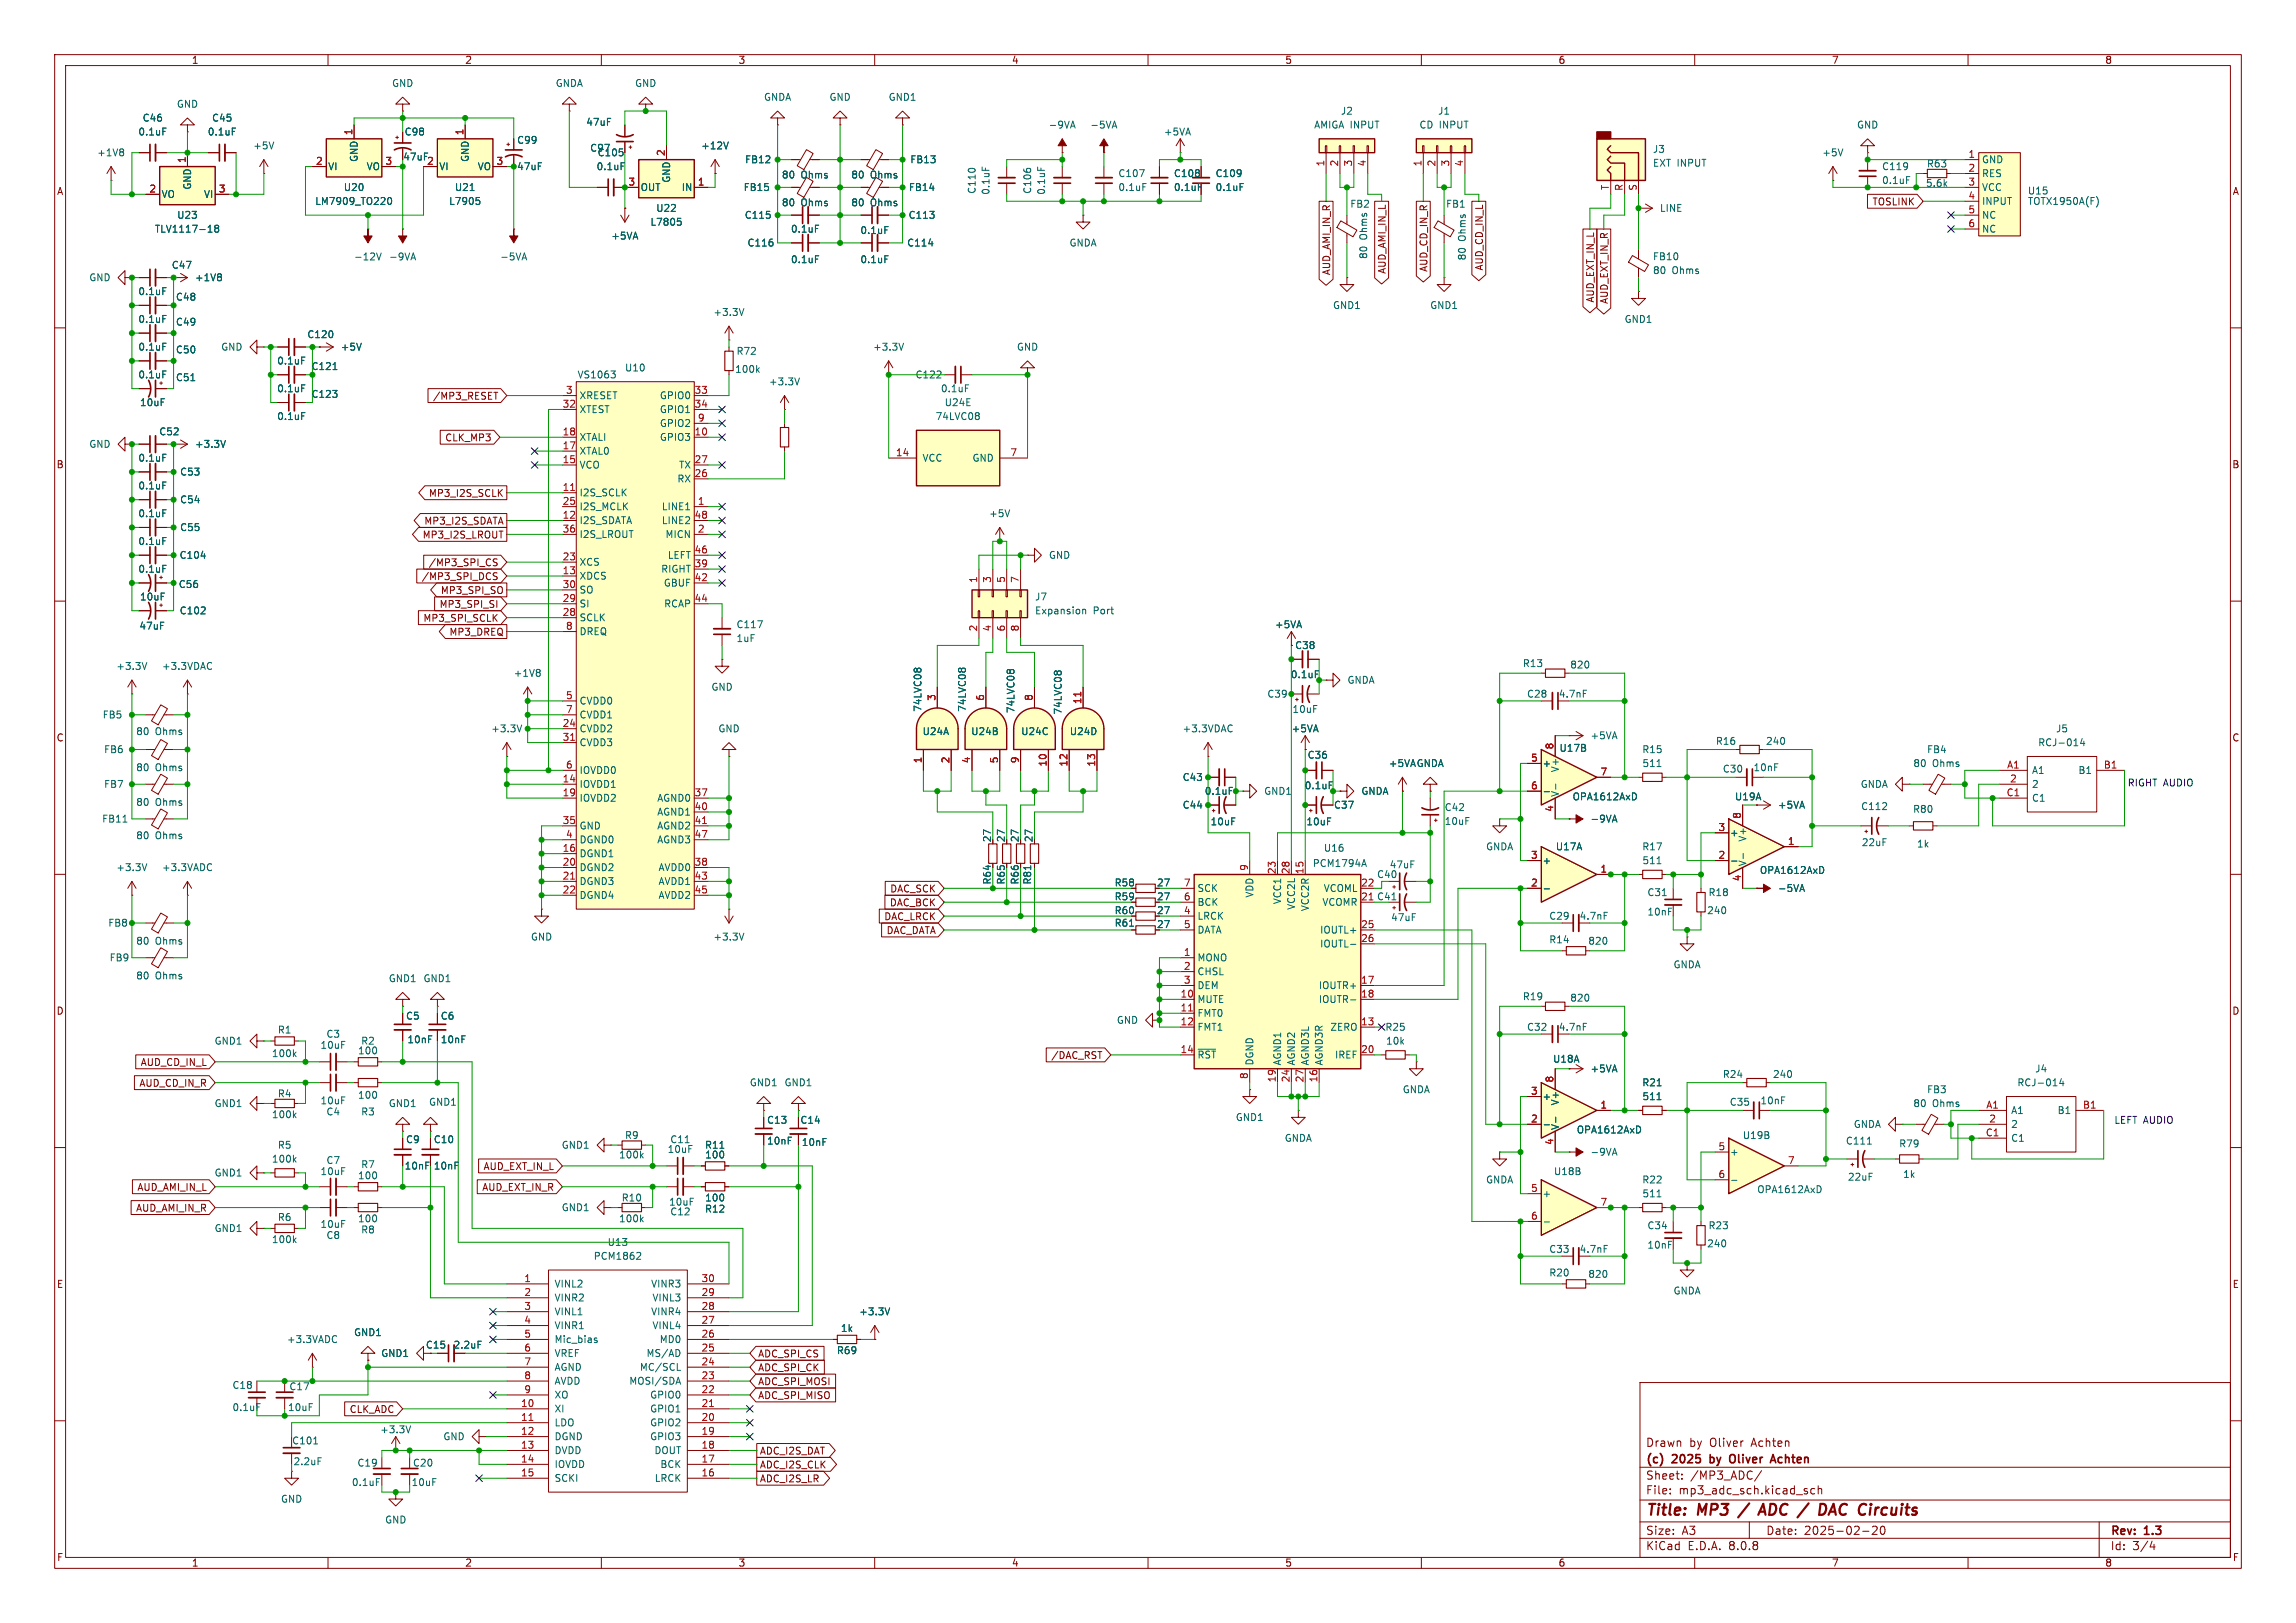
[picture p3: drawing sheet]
<svg xmlns="http://www.w3.org/2000/svg" width="420mm" height="297mm" viewBox="0 0 420 297" stroke-linecap="round" stroke-linejoin="round" font-family="sans-serif">
<defs><g id="words">
<g font-size="2.8" fill="#840000">
<text x="301" y="277.9">Title:</text>
<text x="310.6" y="277.9">MP3</text>
<text x="323.6" y="277.9">ADC /</text>
<text x="336" y="277.9">DAC Circuits</text>
</g>
<g font-size="2.1" fill="#840000">
<text x="301" y="268.2">(c)</text>
<text x="301" y="265">Drawn</text>
<text x="306" y="268.2">2025</text>
<text x="309" y="265">by</text>
<text x="312.8" y="265">Oliver</text>
<text x="313.5" y="268.2">by</text>
<text x="317.7" y="268.2">Oliver</text>
<text x="320.5" y="265">Achten</text>
<text x="325.9" y="268.2">Achten</text>
<text x="301" y="273.7">File:</text>
<text x="301" y="271">Sheet:</text>
<text x="307.1" y="273.7">mp3_adc_sch.kicad_sch</text>
<text x="309.2" y="271">/MP3_ADC/</text>
<text x="301" y="281.1">Size:</text>
<text x="307.6" y="281.1">A3</text>
<text x="323" y="281.1">Date:</text>
<text x="330" y="281.1">2025-02-20</text>
<text x="386" y="281.3">Rev:</text>
<text x="392.4" y="281.3">1.3</text>
<text x="301" y="283.9">KiCad</text>
<text x="308.7" y="283.9">E.D.A.</text>
<text x="316.3" y="283.9">8.0.8</text>
<text x="386" y="283.9">Id:</text>
<text x="390.1" y="283.9">3/4</text>
</g>
<g font-size="1.8" fill="#840000">
<text x="35" y="11.9">1</text>
<text x="85" y="11.9">2</text>
<text x="135" y="11.9">3</text>
<text x="185" y="11.9">4</text>
<text x="235" y="11.9">5</text>
<text x="285" y="11.9">6</text>
<text x="335" y="11.9">7</text>
<text x="385" y="11.9">8</text>
<text x="10.3" y="35.9">A</text>
<text x="214.6" y="35.1">0.1uF</text>
<text x="408.3" y="35.9">A</text>
<text x="342.4" y="37.8">TOSLINK</text>
<text x="243.5" y="50.5" transform="rotate(-90 243.5 50.5)">AUD_AMI_IN_R</text>
<text x="253.7" y="50.2" transform="rotate(-90 253.7 50.2)">AUD_AMI_IN_L</text>
<text x="261.3" y="49.8" transform="rotate(-90 261.3 49.8)">AUD_CD_IN_R</text>
<text x="271.5" y="49.6" transform="rotate(-90 271.5 49.6)">AUD_CD_IN_L</text>
<text x="291.8" y="55.5" transform="rotate(-90 291.8 55.5)">AUD_EXT_IN_L</text>
<text x="294.3" y="55.7" transform="rotate(-90 294.3 55.7)">AUD_EXT_IN_R</text>
<text x="79.1" y="73.3">/MP3_RESET</text>
<text x="81.3" y="81">CLK_MP3</text>
<text x="10.3" y="85.9">B</text>
<text x="408.2" y="85.9">B</text>
<text x="78.4" y="91.1">MP3_I2S_SCLK</text>
<text x="77.2" y="98.7">MP3_I2S_LROUT</text>
<text x="77.5" y="96.2">MP3_I2S_SDATA</text>
<text x="77" y="106.4">/MP3_SPI_DCS</text>
<text x="78.3" y="103.8">/MP3_SPI_CS</text>
<text x="77.3" y="114">MP3_SPI_SCLK</text>
<text x="80.3" y="111.4">MP3_SPI_SI</text>
<text x="80.5" y="108.9">MP3_SPI_SO</text>
<text x="82.1" y="116.5">MP3_DREQ</text>
<text x="10.3" y="135.9">C</text>
<text x="408.2" y="135.9">C</text>
<text x="239.1" y="139">C36</text>
<text x="181.5" y="154.2" transform="rotate(-90 181.5 154.2)">27</text>
<text x="184" y="154.2" transform="rotate(-90 184 154.2)">27</text>
<text x="186.5" y="154.2" transform="rotate(-90 186.5 154.2)">27</text>
<text x="189.1" y="154.2" transform="rotate(-90 189.1 154.2)">27</text>
<text x="162.7" y="166.1">DAC_BCK</text>
<text x="162.7" y="163.5">DAC_SCK</text>
<text x="211.5" y="167.5">27</text>
<text x="211.5" y="162.4">27</text>
<text x="211.5" y="164.9">27</text>
<text x="161.7" y="168.6">DAC_LRCK</text>
<text x="162.1" y="171.1">DAC_DATA</text>
<text x="211.5" y="170">27</text>
<text x="10.3" y="185.9">D</text>
<text x="408.2" y="185.9">D</text>
<text x="25.6" y="195.3">AUD_CD_IN_L</text>
<text x="192.2" y="194">/DAC_RST</text>
<text x="25.4" y="199.1">AUD_CD_IN_R</text>
<text x="88.4" y="214.3">AUD_EXT_IN_L</text>
<text x="24.8" y="221.9">AUD_AMI_IN_R</text>
<text x="25" y="218.1">AUD_AMI_IN_L</text>
<text x="88.1" y="218.1">AUD_EXT_IN_R</text>
<text x="10.3" y="235.9">E</text>
<text x="408.3" y="235.9">E</text>
<text x="138.6" y="251.1">ADC_SPI_CK</text>
<text x="138.6" y="248.6">ADC_SPI_CS</text>
<text x="138.6" y="256.2">ADC_SPI_MISO</text>
<text x="138.6" y="253.7">ADC_SPI_MOSI</text>
<text x="63.9" y="258.8">CLK_ADC</text>
<text x="138.9" y="268.9">ADC_I2S_CLK</text>
<text x="138.9" y="266.4">ADC_I2S_DAT</text>
<text x="138.9" y="271.5">ADC_I2S_LR</text>
<text x="10.3" y="285.9">F</text>
<text x="35" y="286.9">1</text>
<text x="85" y="286.9">2</text>
<text x="135" y="286.9">3</text>
<text x="185" y="286.9">4</text>
<text x="235" y="286.9">5</text>
<text x="285" y="286.9">6</text>
<text x="335" y="286.9">7</text>
<text x="385" y="286.9">8</text>
<text x="408.3" y="285.9">F</text>
</g>
<g font-size="1.8" fill="#006464">
<text x="71.6" y="16.1">GND</text>
<text x="101.6" y="16.1">GNDA</text>
<text x="116.1" y="16.1">GND</text>
<text x="26" y="22.5">C46</text>
<text x="32.3" y="19.9">GND</text>
<text x="38.7" y="22.5">C45</text>
<text x="107.1" y="23.2">47uF</text>
<text x="139.7" y="18.6">GNDA</text>
<text x="151.6" y="18.6">GND</text>
<text x="162.5" y="18.6">GND1</text>
<text x="191.7" y="23.7">-9VA</text>
<text x="199.3" y="23.7">-5VA</text>
<text x="240.3" y="23.7">AMIGA INPUT</text>
<text x="245.2" y="21.2">J2</text>
<text x="259.6" y="23.7">CD INPUT</text>
<text x="263" y="21.2">J1</text>
<text x="339.6" y="23.7">GND</text>
<text x="17.7" y="28.8">+1V8</text>
<text x="25.2" y="25">0.1uF</text>
<text x="37.9" y="25">0.1uF</text>
<text x="46.2" y="27.5">+5V</text>
<text x="65.6" y="29.7" transform="rotate(-90 65.6 29.7)">GND</text>
<text x="73.7" y="29.6">47uF</text>
<text x="73.9" y="25">C98</text>
<text x="86" y="29.7" transform="rotate(-90 86 29.7)">GND</text>
<text x="94.5" y="26.5">C99</text>
<text x="107.9" y="28">C97</text>
<text x="109.2" y="28.8">C105</text>
<text x="128.2" y="27.5">+12V</text>
<text x="212.8" y="25">+5VA</text>
<text x="302.3" y="28.2">J3</text>
<text x="333.2" y="28.8">+5V</text>
<text x="35.2" y="34.8" transform="rotate(-90 35.2 34.8)">GND</text>
<text x="59.9" y="31.3">VI</text>
<text x="62.8" y="35.2">U20</text>
<text x="67" y="31.3">VO</text>
<text x="78" y="30.2">2</text>
<text x="80.3" y="31.3">VI</text>
<text x="83.1" y="35.2">U21</text>
<text x="87.3" y="31.3">VO</text>
<text x="94.5" y="31.3">47uF</text>
<text x="109" y="31.3">0.1uF</text>
<text x="117.1" y="35.2">OUT</text>
<text x="122.8" y="33.5" transform="rotate(-90 122.8 33.5)">GND</text>
<text x="124.6" y="35.2">IN</text>
<text x="135.9" y="35.2">FB15</text>
<text x="136.2" y="30.1">FB12</text>
<text x="142.9" y="32.9">80</text>
<text x="146.5" y="32.9">Ohms</text>
<text x="155.6" y="32.9">80</text>
<text x="159.2" y="32.9">Ohms</text>
<text x="166.2" y="35.2">FB14</text>
<text x="166.4" y="30.1">FB13</text>
<text x="178.7" y="35.6" transform="rotate(-90 178.7 35.6)">C110</text>
<text x="181.2" y="35.7" transform="rotate(-90 181.2 35.7)">0.1uF</text>
<text x="188.8" y="35.6" transform="rotate(-90 188.8 35.6)">C106</text>
<text x="191.4" y="35.7" transform="rotate(-90 191.4 35.7)">0.1uF</text>
<text x="204.5" y="32.6">C107</text>
<text x="204.5" y="35.1">0.1uF</text>
<text x="214.6" y="32.6">C108</text>
<text x="222.3" y="32.6">C109</text>
<text x="222.3" y="35.1">0.1uF</text>
<text x="302.3" y="30.7">EXT INPUT</text>
<text x="344.2" y="31.3">C119</text>
<text x="344.2" y="33.9">0.1uF</text>
<text x="352.2" y="34.4">5.6k</text>
<text x="352.4" y="30.8">R63</text>
<text x="362.5" y="30.1">GND</text>
<text x="362.5" y="32.6">RES</text>
<text x="362.5" y="35.2">VCC</text>
<text x="370.8" y="35.8">U15</text>
<text x="29.5" y="36.4">VO</text>
<text x="32.3" y="40.2">U23</text>
<text x="37.2" y="36.4">VI</text>
<text x="57.6" y="37.7">LM7909_TO220</text>
<text x="82.1" y="37.7">L7905</text>
<text x="118.9" y="41.5">L7805</text>
<text x="119.9" y="39">U22</text>
<text x="136.1" y="40.2">C115</text>
<text x="142.9" y="37.9">80</text>
<text x="146.5" y="37.9">Ohms</text>
<text x="155.6" y="37.9">80</text>
<text x="159.2" y="37.9">Ohms</text>
<text x="166.1" y="40.2">C113</text>
<text x="246.9" y="38.2">FB2</text>
<text x="264.4" y="38.2">FB1</text>
<text x="303.5" y="39">LINE</text>
<text x="362.5" y="37.7">INPUT</text>
<text x="362.5" y="40.2">NC</text>
<text x="370.8" y="37.7">TOTX1950A(F)</text>
<text x="28.2" y="42.8">TLV1117-18</text>
<text x="64.7" y="47.9">-12V</text>
<text x="71.1" y="47.9">-9VA</text>
<text x="91.4" y="47.9">-5VA</text>
<text x="111.7" y="44">+5VA</text>
<text x="136.6" y="45.3">C116</text>
<text x="144.6" y="42.8">0.1uF</text>
<text x="157.3" y="43">0.1uF</text>
<text x="165.9" y="45.3">C114</text>
<text x="195.5" y="45.3">GNDA</text>
<text x="250.3" y="47.5" transform="rotate(-90 250.3 47.5)">80</text>
<text x="250.3" y="43.9" transform="rotate(-90 250.3 43.9)">Ohms</text>
<text x="268.3" y="47.7" transform="rotate(-90 268.3 47.7)">80</text>
<text x="268.3" y="44.2" transform="rotate(-90 268.3 44.2)">Ohms</text>
<text x="302.3" y="47.8">FB10</text>
<text x="362.5" y="42.8">NC</text>
<text x="16.2" y="51.7">GND</text>
<text x="31.3" y="49.4">C47</text>
<text x="35.6" y="51.7">+1V8</text>
<text x="144.6" y="48.4">0.1uF</text>
<text x="157.3" y="48.4">0.1uF</text>
<text x="302.3" y="50.4">80</text>
<text x="305.9" y="50.4">Ohms</text>
<text x="25.2" y="54.2">0.1uF</text>
<text x="25.2" y="59.3">0.1uF</text>
<text x="32.1" y="55.2">C48</text>
<text x="32.1" y="59.8">C49</text>
<text x="130.4" y="58">+3.3V</text>
<text x="243.7" y="56.7">GND1</text>
<text x="261.5" y="56.7">GND1</text>
<text x="297.1" y="59.3">GND1</text>
<text x="25.2" y="64.4">0.1uF</text>
<text x="32.1" y="64.9">C50</text>
<text x="40.4" y="64.4">GND</text>
<text x="56.1" y="62.1">C120</text>
<text x="62.2" y="64.4">+5V</text>
<text x="134.6" y="65.1">R72</text>
<text x="159.6" y="64.4">+3.3V</text>
<text x="185.9" y="64.4">GND</text>
<text x="25.2" y="69.4">0.1uF</text>
<text x="32.1" y="70">C51</text>
<text x="50.6" y="66.9">0.1uF</text>
<text x="50.6" y="72">0.1uF</text>
<text x="56.9" y="67.9">C121</text>
<text x="105.6" y="69.4">VS1063</text>
<text x="114.2" y="68.2">U10</text>
<text x="134.4" y="68.4">100k</text>
<text x="140.6" y="70.7">+3.3V</text>
<text x="167.4" y="69.4">C122</text>
<text x="172" y="72">0.1uF</text>
<text x="25.5" y="74.5">10uF</text>
<text x="50.6" y="77.1">0.1uF</text>
<text x="56.9" y="73">C123</text>
<text x="105.9" y="73.3">XRESET</text>
<text x="105.9" y="75.8">XTEST</text>
<text x="120.6" y="73.3">GPIO0</text>
<text x="120.6" y="75.8">GPIO1</text>
<text x="171" y="77.1">74LVC08</text>
<text x="172.7" y="74.5">U24E</text>
<text x="16.2" y="82.1">GND</text>
<text x="29" y="79.9">C52</text>
<text x="35.6" y="82.1">+3.3V</text>
<text x="105.9" y="83.4">XTAL0</text>
<text x="105.9" y="80.9">XTALI</text>
<text x="120.6" y="80.9">GPIO3</text>
<text x="120.6" y="78.3">GPIO2</text>
<text x="25.2" y="89.8">0.1uF</text>
<text x="25.2" y="84.7">0.1uF</text>
<text x="32.9" y="87.2">C53</text>
<text x="105.9" y="86">VCO</text>
<text x="123.8" y="88.5">RX</text>
<text x="124.1" y="86">TX</text>
<text x="168.7" y="84.7">VCC</text>
<text x="177.8" y="84.7">GND</text>
<text x="25.2" y="94.8">0.1uF</text>
<text x="32.9" y="92.3">C54</text>
<text x="105.9" y="91">I2S_SCLK</text>
<text x="105.9" y="93.6">I2S_MCLK</text>
<text x="121" y="93.6">LINE1</text>
<text x="180.8" y="94.8">+5V</text>
<text x="25.2" y="99.9">0.1uF</text>
<text x="32.9" y="97.4">C55</text>
<text x="105.9" y="96.1">I2S_SDATA</text>
<text x="105.9" y="98.7">I2S_LROUT</text>
<text x="121" y="96.1">LINE2</text>
<text x="121.6" y="98.7">MICN</text>
<text x="25.2" y="105">0.1uF</text>
<text x="32.6" y="107.8">C56</text>
<text x="32.8" y="102.5">C104</text>
<text x="105.9" y="106.3">XDCS</text>
<text x="105.9" y="103.7">XCS</text>
<text x="120.8" y="105">RIGHT</text>
<text x="121.3" y="107.5">GBUF</text>
<text x="122.1" y="102.5">LEFT</text>
<text x="191.8" y="102.5">GND</text>
<text x="25.5" y="110.1">10uF</text>
<text x="32.8" y="112.6">C102</text>
<text x="105.9" y="113.9">SCLK</text>
<text x="105.9" y="111.4">SI</text>
<text x="105.9" y="108.8">SO</text>
<text x="121.4" y="111.4">RCAP</text>
<text x="189.2" y="110.1">J7</text>
<text x="189.2" y="112.6">Expansion</text>
<text x="200" y="112.6">Port</text>
<text x="25.4" y="115.4">47uF</text>
<text x="105.9" y="116.4">DREQ</text>
<text x="134.6" y="115.2">C117</text>
<text x="134.6" y="117.7">1uF</text>
<text x="233.1" y="115.2">+5VA</text>
<text x="236.8" y="119">C38</text>
<text x="21.2" y="122.8">+3.3V</text>
<text x="29.5" y="122.8">+3.3VDAC</text>
<text x="93.9" y="124.1">+1V8</text>
<text x="236" y="124.3">0.1uF</text>
<text x="246.4" y="125.3">GNDA</text>
<text x="278.5" y="122.3">R13</text>
<text x="287.1" y="122.5">820</text>
<text x="18.7" y="131.7">FB5</text>
<text x="105.9" y="129.1">CVDD0</text>
<text x="105.9" y="131.7">CVDD1</text>
<text x="130" y="126.6">GND</text>
<text x="168.8" y="130.4" transform="rotate(-90 168.8 130.4)">74LVC08</text>
<text x="176.9" y="130.4" transform="rotate(-90 176.9 130.4)">74LVC08</text>
<text x="185.8" y="130.6" transform="rotate(-90 185.8 130.6)">74LVC08</text>
<text x="194.4" y="130.9" transform="rotate(-90 194.4 130.9)">74LVC08</text>
<text x="231.7" y="127.9">C39</text>
<text x="236.3" y="130.7">10uF</text>
<text x="279.2" y="127.9">C28</text>
<text x="285" y="127.9">4.7nF</text>
<text x="24.8" y="134.7">80</text>
<text x="28.4" y="134.7">Ohms</text>
<text x="89.8" y="134.2">+3.3V</text>
<text x="105.9" y="134.2">CVDD2</text>
<text x="105.9" y="136.8">CVDD3</text>
<text x="131.3" y="134.2">GND</text>
<text x="168.7" y="134.7">U24A</text>
<text x="177.6" y="134.7">U24B</text>
<text x="186.7" y="134.7">U24C</text>
<text x="195.6" y="134.7">U24D</text>
<text x="216.2" y="134.2">+3.3VDAC</text>
<text x="236.2" y="134.2">+5VA</text>
<text x="285.2" y="137.8">U17B</text>
<text x="290.8" y="135.5">+5VA</text>
<text x="313.8" y="136.5">R16</text>
<text x="322.9" y="136.5">240</text>
<text x="372.7" y="136.8">RCJ-014</text>
<text x="376" y="134.2">J5</text>
<text x="18.9" y="138">FB6</text>
<text x="24.8" y="141.3">80</text>
<text x="28.4" y="141.3">Ohms</text>
<text x="105.9" y="141.8">IOVDD0</text>
<text x="216.2" y="143.1">C43</text>
<text x="254" y="140.6">+5VA GNDA</text>
<text x="282.1" y="140.6">+</text>
<text x="285.3" y="141.4" transform="rotate(-90 285.3 141.4)">V+</text>
<text x="300.3" y="138">R15</text>
<text x="300.3" y="140.6">511</text>
<text x="315" y="141.6">C30</text>
<text x="320.7" y="141.3">10nF</text>
<text x="349.9" y="140.6">80</text>
<text x="352.4" y="138">FB4</text>
<text x="353.5" y="140.6">Ohms</text>
<text x="371.6" y="141.8">A1</text>
<text x="380.1" y="141.8">B1</text>
<text x="18.9" y="144.4">FB7</text>
<text x="24.8" y="147.7">80</text>
<text x="28.4" y="147.7">Ohms</text>
<text x="105.9" y="144.4">IOVDD1</text>
<text x="105.9" y="146.9">IOVDD2</text>
<text x="120.1" y="146.9">AGND0</text>
<text x="120.1" y="149.5">AGND1</text>
<text x="216.2" y="148.2">C44</text>
<text x="220.3" y="145.6">0.1uF</text>
<text x="231.1" y="145.6">GND1</text>
<text x="238.6" y="144.6">0.1uF</text>
<text x="243.9" y="148.2">C37</text>
<text x="248.9" y="145.6">GNDA</text>
<text x="264.2" y="148.6">C42</text>
<text x="285.3" y="145.9" transform="rotate(-90 285.3 145.9)">V-</text>
<text x="287.6" y="146.7">OPA1612AxD</text>
<text x="317.3" y="146.7">U19A</text>
<text x="325.1" y="148.2">+5VA</text>
<text x="340.3" y="144.4">GNDA</text>
<text x="340.3" y="148.4">C112</text>
<text x="349.8" y="148.9">R80</text>
<text x="371.6" y="144.4">2</text>
<text x="371.6" y="146.9">C1</text>
<text x="18.6" y="150.7">FB11</text>
<text x="24.8" y="153.8">80</text>
<text x="28.4" y="153.8">Ohms</text>
<text x="105.9" y="152">GND</text>
<text x="105.9" y="154.5">DGND0</text>
<text x="120.1" y="152">AGND2</text>
<text x="120.1" y="154.5">AGND3</text>
<text x="221.3" y="151.2">10uF</text>
<text x="238.9" y="151.2">10uF</text>
<text x="264.2" y="151.2">10uF</text>
<text x="271.7" y="155.8">GNDA</text>
<text x="284.5" y="155.8">U17A</text>
<text x="290.8" y="150.7">-9VA</text>
<text x="300.3" y="155.8">R17</text>
<text x="316.4" y="153.3">+</text>
<text x="319.6" y="154.1" transform="rotate(-90 319.6 154.1)">V+</text>
<text x="340.5" y="155">22uF</text>
<text x="350.6" y="155.3">1k</text>
<text x="21.2" y="159.6">+3.3V</text>
<text x="29.5" y="159.6">+3.3VADC</text>
<text x="105.9" y="157.1">DGND1</text>
<text x="105.9" y="159.6">DGND2</text>
<text x="120.4" y="159.6">AVDD0</text>
<text x="181.5" y="162" transform="rotate(-90 181.5 162)">R64</text>
<text x="184" y="162" transform="rotate(-90 184 162)">R65</text>
<text x="186.5" y="162" transform="rotate(-90 186.5 162)">R66</text>
<text x="188.8" y="162" transform="rotate(-90 188.8 162)">R81</text>
<text x="240" y="158.9">PCM1794A</text>
<text x="242.1" y="156.1">U16</text>
<text x="254.1" y="159.1">47uF</text>
<text x="282.1" y="158.3">+</text>
<text x="300.3" y="158.3">511</text>
<text x="319.6" y="158.6" transform="rotate(-90 319.6 158.6)">V-</text>
<text x="321.8" y="160.1">OPA1612AxD</text>
<text x="105.9" y="162.2">DGND3</text>
<text x="105.9" y="164.7">DGND4</text>
<text x="120.4" y="162.2">AVDD1</text>
<text x="120.4" y="164.7">AVDD2</text>
<text x="203.8" y="167.5">R60</text>
<text x="203.8" y="162.4">R58</text>
<text x="203.8" y="164.9">R59</text>
<text x="218.9" y="166">BCK</text>
<text x="218.9" y="163.4">SCK</text>
<text x="229.5" y="164.4" transform="rotate(-90 229.5 164.4)">VDD</text>
<text x="234.5" y="165.6" transform="rotate(-90 234.5 165.6)">VCC1</text>
<text x="237.1" y="166.6" transform="rotate(-90 237.1 166.6)">VCC2L</text>
<text x="239.6" y="166.8" transform="rotate(-90 239.6 166.8)">VCC2R</text>
<text x="241.8" y="166">VCOMR</text>
<text x="242" y="163.4">VCOML</text>
<text x="301.3" y="164.2">C31</text>
<text x="301.3" y="167.7">10nF</text>
<text x="312.2" y="167.5">240</text>
<text x="312.4" y="164.2">R18</text>
<text x="325.1" y="163.4">-5VA</text>
<text x="19.7" y="169.8">FB8</text>
<text x="24.8" y="173.1">80</text>
<text x="28.4" y="173.1">Ohms</text>
<text x="97" y="172.3">GND</text>
<text x="130.4" y="172.3">+3.3V</text>
<text x="203.8" y="169.8">R61</text>
<text x="218.9" y="168.5">LRCK</text>
<text x="218.9" y="171">DATA</text>
<text x="241.4" y="171">IOUTL+</text>
<text x="241.4" y="173.6">IOUTL-</text>
<text x="254.4" y="168.8">47uF</text>
<text x="283.3" y="172.8">R14</text>
<text x="283.3" y="168.5">C29</text>
<text x="288.9" y="168.5">4.7nF</text>
<text x="290.4" y="173.1">820</text>
<text x="20" y="176.1">FB9</text>
<text x="24.8" y="179.4">80</text>
<text x="28.4" y="179.4">Ohms</text>
<text x="71" y="179.9">GND1</text>
<text x="77.4" y="179.9">GND1</text>
<text x="218.9" y="176.1">MONO</text>
<text x="218.9" y="178.7">CHSL</text>
<text x="306" y="177.4">GNDA</text>
<text x="218.9" y="183.7">MUTE</text>
<text x="218.9" y="181.2">DEM</text>
<text x="241.1" y="181.2">IOUTR+</text>
<text x="241.1" y="183.7">IOUTR-</text>
<text x="278.5" y="183.2">R19</text>
<text x="287.1" y="183.5">820</text>
<text x="39.2" y="191.4">GND1</text>
<text x="50.7" y="189.3">R1</text>
<text x="59.6" y="190.1">C3</text>
<text x="66" y="191.4">R2</text>
<text x="74.2" y="186.8">C5</text>
<text x="74.4" y="191.1">10nF</text>
<text x="80.5" y="186.8">C6</text>
<text x="80.5" y="191.1">10nF</text>
<text x="204.2" y="187.6">GND</text>
<text x="218.9" y="186.3">FMT0</text>
<text x="218.9" y="188.8">FMT1</text>
<text x="243.2" y="188.8">ZERO</text>
<text x="253.3" y="188.8">R25</text>
<text x="253.4" y="191.4">10k</text>
<text x="279.2" y="188.8">C32</text>
<text x="285" y="188.8">4.7nF</text>
<text x="49.6" y="193.6">100k</text>
<text x="58.5" y="192.1">10uF</text>
<text x="65.4" y="193.1">100</text>
<text x="218.9" y="193.9">~{RST}</text>
<text x="229.5" y="195.1" transform="rotate(-90 229.5 195.1)">DGND</text>
<text x="234.5" y="195.1" transform="rotate(-90 234.5 195.1)">AGND1</text>
<text x="237.1" y="195.1" transform="rotate(-90 237.1 195.1)">AGND2</text>
<text x="239.6" y="195.1" transform="rotate(-90 239.6 195.1)">AGND3L</text>
<text x="242.2" y="195.1" transform="rotate(-90 242.2 195.1)">AGND3R</text>
<text x="244.1" y="193.9">IREF</text>
<text x="284" y="194.7">U18A</text>
<text x="290.8" y="196.4">+5VA</text>
<text x="315" y="197.5">R24</text>
<text x="324.2" y="197.5">240</text>
<text x="372.2" y="196.4">J4</text>
<text x="39.2" y="202.8">GND1</text>
<text x="50.7" y="201">R4</text>
<text x="58.5" y="202.3">10uF</text>
<text x="65.4" y="201.3">100</text>
<text x="71" y="202.8">GND1</text>
<text x="78.4" y="202.5">GND1</text>
<text x="137.1" y="199">GND1</text>
<text x="143.4" y="199">GND1</text>
<text x="256.5" y="200.3">GNDA</text>
<text x="282.1" y="201.5">+</text>
<text x="285.3" y="202.4" transform="rotate(-90 285.3 202.4)">V+</text>
<text x="300.3" y="199">R21</text>
<text x="300.3" y="201.5">511</text>
<text x="316.3" y="202.5">C35</text>
<text x="321.9" y="202.3">10nF</text>
<text x="349.9" y="202.8">80</text>
<text x="352.4" y="200.3">FB3</text>
<text x="353.5" y="202.8">Ohms</text>
<text x="368.9" y="199">RCJ-014</text>
<text x="49.6" y="204.8">100k</text>
<text x="59.6" y="204.3">C4</text>
<text x="66" y="204.3">R3</text>
<text x="74.2" y="209.4">C9</text>
<text x="79.3" y="209.4">C10</text>
<text x="114.2" y="208.6">R9</text>
<text x="122.5" y="209.4">C11</text>
<text x="140.2" y="205.8">C13</text>
<text x="140.2" y="209.7">10nF</text>
<text x="146.3" y="205.8">C14</text>
<text x="146.6" y="209.9">10nF</text>
<text x="226" y="205.3">GND1</text>
<text x="234.9" y="209.1">GNDA</text>
<text x="285.3" y="206.9" transform="rotate(-90 285.3 206.9)">V-</text>
<text x="288.3" y="207.6">OPA1612AxD</text>
<text x="318.7" y="208.6">U19B</text>
<text x="337.6" y="209.7">C111</text>
<text x="339" y="206.6">GNDA</text>
<text x="367.8" y="206.6">2</text>
<text x="367.8" y="204.1">A1</text>
<text x="367.8" y="209.1">C1</text>
<text x="376.3" y="204.1">B1</text>
<text x="39.2" y="215.5">GND1</text>
<text x="49.6" y="213">100k</text>
<text x="50.7" y="210.4">R5</text>
<text x="58.5" y="215.2">10uF</text>
<text x="59.6" y="213.2">C7</text>
<text x="66" y="214">R7</text>
<text x="73.9" y="214.2">10nF</text>
<text x="79.3" y="214.2">10nF</text>
<text x="102.7" y="210.4">GND1</text>
<text x="113.1" y="212.2">100k</text>
<text x="122" y="211.2">10uF</text>
<text x="128.9" y="210.4">R11</text>
<text x="128.9" y="212.2">100</text>
<text x="284.2" y="215.2">U18B</text>
<text x="290.8" y="211.7">-9VA</text>
<text x="316.4" y="211.7">+</text>
<text x="347.3" y="210.2">R79</text>
<text x="348" y="215.7">1k</text>
<text x="65.4" y="216">100</text>
<text x="102.7" y="221.8">GND1</text>
<text x="113.6" y="220.1">R10</text>
<text x="122.3" y="220.8">10uF</text>
<text x="128.9" y="220.1">100</text>
<text x="271.7" y="216.8">GNDA</text>
<text x="282.1" y="219.3">+</text>
<text x="300.3" y="216.8">R22</text>
<text x="300.3" y="219.3">511</text>
<text x="321.3" y="218.5">OPA1612AxD</text>
<text x="337.9" y="216.3">22uF</text>
<text x="39.2" y="225.7">GND1</text>
<text x="49.6" y="227.7">100k</text>
<text x="50.7" y="223.6">R6</text>
<text x="58.5" y="224.9">10uF</text>
<text x="59.6" y="226.9">C8</text>
<text x="65.4" y="223.9">100</text>
<text x="66" y="225.9">R8</text>
<text x="113.1" y="223.9">100k</text>
<text x="122.5" y="222.6">C12</text>
<text x="128.9" y="222.1">R12</text>
<text x="301.3" y="225.1">C34</text>
<text x="312.4" y="225.1">R23</text>
<text x="108.5" y="230.7">PCM1862</text>
<text x="111.1" y="228.2">U13</text>
<text x="283.3" y="229.5">C33</text>
<text x="283.3" y="233.8">R20</text>
<text x="288.9" y="229.5">4.7nF</text>
<text x="301.3" y="228.7">10nF</text>
<text x="312.2" y="228.4">240</text>
<text x="101.3" y="235.8">VINL2</text>
<text x="101.3" y="238.4">VINR2</text>
<text x="119" y="235.8">VINR3</text>
<text x="119.2" y="238.4">VINL3</text>
<text x="290.4" y="234">820</text>
<text x="306" y="237.1">GNDA</text>
<text x="52.4" y="246">+3.3VADC</text>
<text x="64.7" y="244.7">GND1</text>
<text x="101.3" y="240.9">VINL1</text>
<text x="101.3" y="243.4">VINR1</text>
<text x="101.3" y="246">Mic_bias</text>
<text x="119" y="240.9">VINR4</text>
<text x="119.2" y="243.4">VINL4</text>
<text x="120.6" y="246">MD0</text>
<text x="153.7" y="243.9">1k</text>
<text x="157.1" y="240.9">+3.3V</text>
<text x="69.6" y="248.5">GND1</text>
<text x="77.8" y="247">C15</text>
<text x="82.9" y="247">2.2uF</text>
<text x="101.3" y="248.5">VREF</text>
<text x="101.3" y="251.1">AGND</text>
<text x="117" y="251.1">MC/SCL</text>
<text x="118.2" y="248.5">MS/AD</text>
<text x="153" y="248">R69</text>
<text x="42.4" y="254.4">C18</text>
<text x="52.8" y="254.6">C17</text>
<text x="101.3" y="253.6">AVDD</text>
<text x="101.3" y="256.1">XO</text>
<text x="115" y="253.6">MOSI/SDA</text>
<text x="118.8" y="256.1">GPIO0</text>
<text x="42.4" y="258.4">0.1uF</text>
<text x="52.6" y="258.4">10uF</text>
<text x="69.4" y="262.5">+3.3V</text>
<text x="81" y="263.8">GND</text>
<text x="101.3" y="258.7">XI</text>
<text x="101.3" y="261.2">LDO</text>
<text x="101.3" y="263.8">DGND</text>
<text x="118.8" y="263.8">GPIO3</text>
<text x="118.8" y="261.2">GPIO2</text>
<text x="118.8" y="258.7">GPIO1</text>
<text x="53.3" y="264.5">C101</text>
<text x="53.6" y="268.3">2.2uF</text>
<text x="65.3" y="268.6">C19</text>
<text x="75.4" y="268.6">C20</text>
<text x="101.3" y="266.3">DVDD</text>
<text x="101.3" y="268.8">IOVDD</text>
<text x="119.6" y="266.3">DOUT</text>
<text x="120.7" y="268.8">BCK</text>
<text x="51.3" y="275.2">GND</text>
<text x="64.3" y="272.1">0.1uF</text>
<text x="75.2" y="272.1">10uF</text>
<text x="101.3" y="271.4">SCKI</text>
<text x="119.7" y="271.4">LRCK</text>
<text x="70.4" y="279">GND</text>
</g>
<g font-size="1.8" fill="#a90000">
<text x="34" y="29.9" transform="rotate(-90 34 29.9)">1</text>
<text x="64.5" y="24.8" transform="rotate(-90 64.5 24.8)">1</text>
<text x="84.8" y="24.8" transform="rotate(-90 84.8 24.8)">1</text>
<text x="121.7" y="28.6" transform="rotate(-90 121.7 28.6)">2</text>
<text x="360" y="29">1</text>
<text x="27.2" y="35.3">2</text>
<text x="39.9" y="35.3">3</text>
<text x="57.7" y="30.2">2</text>
<text x="70.4" y="30.2">3</text>
<text x="90.7" y="30.2">3</text>
<text x="114.9" y="34">3</text>
<text x="127.6" y="34">1</text>
<text x="242.3" y="30.6" transform="rotate(-90 242.3 30.6)">1</text>
<text x="244.9" y="30.6" transform="rotate(-90 244.9 30.6)">2</text>
<text x="247.4" y="30.6" transform="rotate(-90 247.4 30.6)">3</text>
<text x="249.9" y="30.6" transform="rotate(-90 249.9 30.6)">4</text>
<text x="260.1" y="30.6" transform="rotate(-90 260.1 30.6)">1</text>
<text x="262.6" y="30.6" transform="rotate(-90 262.6 30.6)">2</text>
<text x="265.2" y="30.6" transform="rotate(-90 265.2 30.6)">3</text>
<text x="267.7" y="30.6" transform="rotate(-90 267.7 30.6)">4</text>
<text x="294.4" y="34.9" transform="rotate(-90 294.4 34.9)">T</text>
<text x="296.9" y="35" transform="rotate(-90 296.9 35)">R</text>
<text x="299.5" y="35" transform="rotate(-90 299.5 35)">S</text>
<text x="360" y="31.5">2</text>
<text x="360" y="34">3</text>
<text x="360" y="36.6">4</text>
<text x="360" y="39.1">5</text>
<text x="360" y="41.7">6</text>
<text x="102.8" y="74.7">32</text>
<text x="103.4" y="72.1">3</text>
<text x="127" y="72.1">33</text>
<text x="127" y="74.7">34</text>
<text x="127.6" y="77.2">9</text>
<text x="102.8" y="82.3">17</text>
<text x="102.8" y="79.8">18</text>
<text x="127" y="79.8">10</text>
<text x="163.8" y="83.6">14</text>
<text x="184.7" y="83.6">7</text>
<text x="102.8" y="89.9">11</text>
<text x="102.8" y="84.8">15</text>
<text x="127" y="87.4">26</text>
<text x="127" y="84.8">27</text>
<text x="102.8" y="95">12</text>
<text x="102.8" y="92.5">25</text>
<text x="127" y="95">48</text>
<text x="127.6" y="92.5">1</text>
<text x="102.8" y="97.5">36</text>
<text x="127" y="101.3">46</text>
<text x="127.6" y="97.5">2</text>
<text x="102.8" y="105.2">13</text>
<text x="102.8" y="102.6">23</text>
<text x="102.8" y="107.7">30</text>
<text x="127" y="103.9">39</text>
<text x="127" y="106.4">42</text>
<text x="178.8" y="106.8" transform="rotate(-90 178.8 106.8)">1</text>
<text x="181.4" y="106.8" transform="rotate(-90 181.4 106.8)">3</text>
<text x="183.9" y="106.8" transform="rotate(-90 183.9 106.8)">5</text>
<text x="186.4" y="106.8" transform="rotate(-90 186.4 106.8)">7</text>
<text x="102.8" y="112.8">28</text>
<text x="102.8" y="110.2">29</text>
<text x="127" y="110.2">44</text>
<text x="103.4" y="115.3">8</text>
<text x="178.8" y="115.6" transform="rotate(-90 178.8 115.6)">2</text>
<text x="181.4" y="115.6" transform="rotate(-90 181.4 115.6)">4</text>
<text x="183.9" y="115.6" transform="rotate(-90 183.9 115.6)">6</text>
<text x="186.4" y="115.6" transform="rotate(-90 186.4 115.6)">8</text>
<text x="103.4" y="128">5</text>
<text x="103.4" y="130.6">7</text>
<text x="171.2" y="128.3" transform="rotate(-90 171.2 128.3)">3</text>
<text x="180.1" y="128.3" transform="rotate(-90 180.1 128.3)">6</text>
<text x="189" y="128.3" transform="rotate(-90 189 128.3)">8</text>
<text x="197.9" y="128.9" transform="rotate(-90 197.9 128.9)">11</text>
<text x="102.8" y="133.1">24</text>
<text x="102.8" y="135.6">31</text>
<text x="284.2" y="137.2" transform="rotate(-90 284.2 137.2)">8</text>
<text x="102.8" y="143.3">14</text>
<text x="103.4" y="140.7">6</text>
<text x="168.7" y="139.8" transform="rotate(-90 168.7 139.8)">1</text>
<text x="173.7" y="139.8" transform="rotate(-90 173.7 139.8)">2</text>
<text x="177.5" y="139.8" transform="rotate(-90 177.5 139.8)">4</text>
<text x="182.6" y="139.8" transform="rotate(-90 182.6 139.8)">5</text>
<text x="186.4" y="139.8" transform="rotate(-90 186.4 139.8)">9</text>
<text x="191.5" y="140.4" transform="rotate(-90 191.5 140.4)">10</text>
<text x="195.3" y="140.4" transform="rotate(-90 195.3 140.4)">12</text>
<text x="200.4" y="140.4" transform="rotate(-90 200.4 140.4)">13</text>
<text x="280" y="139.4">5</text>
<text x="292.7" y="142">7</text>
<text x="367" y="140.7">A1</text>
<text x="367.6" y="143.3">2</text>
<text x="384.7" y="140.7">B1</text>
<text x="102.8" y="145.8">19</text>
<text x="127" y="145.8">37</text>
<text x="127" y="148.3">40</text>
<text x="280" y="144.5">6</text>
<text x="284.2" y="148.7" transform="rotate(-90 284.2 148.7)">4</text>
<text x="318.5" y="149.9" transform="rotate(-90 318.5 149.9)">8</text>
<text x="367" y="145.8">C1</text>
<text x="102.8" y="156">16</text>
<text x="102.8" y="150.9">35</text>
<text x="103.4" y="153.4">4</text>
<text x="127" y="150.9">41</text>
<text x="127" y="153.4">47</text>
<text x="314.3" y="152.1">3</text>
<text x="327" y="154.7">1</text>
<text x="102.8" y="158.5">20</text>
<text x="102.8" y="161">21</text>
<text x="127" y="158.5">38</text>
<text x="127" y="161">43</text>
<text x="228.3" y="159.5" transform="rotate(-90 228.3 159.5)">9</text>
<text x="233.4" y="160.1" transform="rotate(-90 233.4 160.1)">23</text>
<text x="236" y="160.1" transform="rotate(-90 236 160.1)">28</text>
<text x="238.5" y="160.1" transform="rotate(-90 238.5 160.1)">15</text>
<text x="280" y="157.2">3</text>
<text x="292.7" y="159.8">1</text>
<text x="314.3" y="157.2">2</text>
<text x="318.5" y="161.4" transform="rotate(-90 318.5 161.4)">4</text>
<text x="102.8" y="163.6">22</text>
<text x="127" y="163.6">45</text>
<text x="216.5" y="167.4">4</text>
<text x="216.5" y="164.8">6</text>
<text x="216.5" y="162.3">7</text>
<text x="248.9" y="162.3">22</text>
<text x="280" y="162.3">2</text>
<text x="216.5" y="169.9">5</text>
<text x="248.9" y="169.9">25</text>
<text x="248.9" y="172.5">26</text>
<text x="216.5" y="175">1</text>
<text x="216.5" y="177.5">2</text>
<text x="215.9" y="182.6">10</text>
<text x="215.9" y="185.2">11</text>
<text x="216.5" y="180.1">3</text>
<text x="248.9" y="180.1">17</text>
<text x="248.9" y="182.6">18</text>
<text x="215.9" y="187.7">12</text>
<text x="248.9" y="187.7">13</text>
<text x="215.9" y="192.8">14</text>
<text x="228.3" y="197.6" transform="rotate(-90 228.3 197.6)">8</text>
<text x="248.9" y="192.8">20</text>
<text x="233.4" y="198.2" transform="rotate(-90 233.4 198.2)">19</text>
<text x="236" y="198.2" transform="rotate(-90 236 198.2)">24</text>
<text x="238.5" y="198.2" transform="rotate(-90 238.5 198.2)">27</text>
<text x="241" y="198.2" transform="rotate(-90 241 198.2)">16</text>
<text x="280" y="200.4">3</text>
<text x="284.2" y="198.2" transform="rotate(-90 284.2 198.2)">8</text>
<text x="292.7" y="202.9">1</text>
<text x="363.2" y="202.9">A1</text>
<text x="380.9" y="202.9">B1</text>
<text x="280" y="205.5">2</text>
<text x="284.2" y="209.6" transform="rotate(-90 284.2 209.6)">4</text>
<text x="363.1" y="208">C1</text>
<text x="363.8" y="205.5">2</text>
<text x="314.3" y="210.6">5</text>
<text x="314.3" y="215.6">6</text>
<text x="327" y="213.1">7</text>
<text x="280" y="218.2">5</text>
<text x="292.7" y="220.7">7</text>
<text x="280" y="223.3">6</text>
<text x="95.8" y="234.7">1</text>
<text x="95.8" y="237.2">2</text>
<text x="95.8" y="239.8">3</text>
<text x="128.2" y="239.8">28</text>
<text x="128.2" y="237.2">29</text>
<text x="128.2" y="234.7">30</text>
<text x="95.8" y="242.3">4</text>
<text x="95.8" y="244.9">5</text>
<text x="128.2" y="244.9">26</text>
<text x="128.2" y="242.3">27</text>
<text x="95.8" y="247.4">6</text>
<text x="95.8" y="249.9">7</text>
<text x="128.2" y="249.9">24</text>
<text x="128.2" y="247.4">25</text>
<text x="95.2" y="257.6">10</text>
<text x="95.8" y="252.5">8</text>
<text x="95.8" y="255">9</text>
<text x="128.2" y="257.6">21</text>
<text x="128.2" y="255">22</text>
<text x="128.2" y="252.5">23</text>
<text x="95.2" y="260.1">11</text>
<text x="95.2" y="262.6">12</text>
<text x="128.2" y="262.6">19</text>
<text x="128.2" y="260.1">20</text>
<text x="95.2" y="265.2">13</text>
<text x="95.2" y="267.7">14</text>
<text x="128.2" y="267.7">17</text>
<text x="128.2" y="265.2">18</text>
<text x="95.2" y="270.3">15</text>
<text x="128.2" y="270.3">16</text>
</g>
<g font-size="1.8" fill="#0000c2">
<text x="389.1" y="144.1">RIGHT AUDIO</text>
<text x="386.7" y="205.8">LEFT AUDIO</text>
</g>
<g font-size="1.8" fill="#009600">
<text x="251.8" y="160.9">C40</text>
<text x="248.9" y="164.8">21 C41</text>
</g>
</g></defs>
<g fill="none" stroke="#840000" stroke-width=".18">
<path d="M10 10h400v277h-400zM12 12h396v273h-396zM60 10v2M110 10v2M160 10v2M210 10v2M260 10v2M310 10v2M360 10v2M25.4 27.9h2M28.4 27.9h2.1M38.1 27.9h2"/>
<path d="M41.1 27.9h2.1M144.8 29.2h1.6M147.5 27.4l1.2 .7-1.7 2.9-1.2-.7zM148.1 29.2h1.8M198.1 39.4v1.2h1.3l-1.3 1.3-1.3-1.3h1.3M198.1 39.4h.1M299.7 38.1h.1M299.7 38.1h2.6M301 37.3l1.3 .8M302.3 38.1l-1.3 .8M10 60h2M408 60h2"/>
<path d="M25.4 96.5h2M28.4 96.5h2.1M10 110h2M25.4 101.6h2M25.4 106.7h2M28.4 101.6h2.1M28.4 106.7h2.1M29.2 105.7h.5M29.5 105.4v.5M408 110h2M281.9 123.2h.8M281.9 128.3h2.1"/>
<path d="M286.3 123.2h.7M10 160h2M408 160h2M10 210h2M408 210h2M47 252.7v2.1M47 255.8v2M300 253h108v32h-108zM10 260h2M300 278.5h108M300 274.5h108M300 268.5h108"/>
<path d="M305.5 273.2v.2M305.5 272.5v.1M307.7 270.5v.2M307.7 269.8v.1M320 278.5v3M322.2 269.1l-1.3 1.9M330.4 272.9l.3 .2-.3 .3M330.4 272.4l.2 .1M331.9 272.5l-.4-.1-.3 .3v.4l.2 .2h.5M332.6 272.5l.2-.1 .4 .1v.9M332.6 271.9v1.5M342.5 279.4l.6-.1 .2 .1 .1 .3-1 1.1h1"/>
<path d="M344.1 279.4l.2-.1a.8 .8 0 0 1 .5 .7 .8 .8 0 0 1-.5 .8l-.2-.2-.2-.4zM384 278.5v6.5M408 260h2M60 285v2M110 285v2M160 285v2M210 285v2M260 285v2M300 281.5h108M310 285v2M340.7 280.2h1.2M360 285v2"/>
<path d="M393.7 282l-.4 1.1h.9M394 282.6v1"/>
</g>
<path d="M320 275.1l-2.1 2.6M321.6 277.2l.9-2 .5 2M321.9 276.6h.9M333.8 275.3a1.14 1.14 0 0 1 .1 1.4M334.7 276.6h1M335.4 275.2l-.9 2" fill="none" stroke="#840000" stroke-width=".4"/>
<g fill="none" stroke="#840000" stroke-width=".3">
<path d="M27.4 26.4v3.1M40.1 26.4v3.1M27.4 95v3M27.2 105.2a3.2 3.2 0 0 1 0 3M27.4 100.1v3M28.4 105.2v3M285 126.7v3.1M45.5 254.8h3M312.8 266.2v1.5M312.8 267.6l.2 .1M313 266.7l-.2 .1M316.5 267.5a.5 .5 0 0 0 .7 .1"/>
<path d="M317.2 266.3a.5 .5 0 0 0-.7 .1M324 267.3h.7M324.3 266.2l.5 1.5"/>
</g>
<path d="M282.7 122.4h3.6v1.6h-3.6z" fill="none" stroke="#840000" stroke-width=".2"/>
<path d="M28.4 26.4v3.1M41.1 26.4v3.1M28.4 95v3M28.4 100.1v3M284 126.7v3.1M45.5 255.8h3" fill="none" stroke="#840000" stroke-width=".33"/>
<path d="M29.8 23.4h.6M42.5 23.4h.6M29.8 98.4h.6M29.8 103.4h.6M36.8 101.8h.8M289.6 126.3h.6M47 256.9h.6" fill="none" stroke="#006464" stroke-width=".18"/>
<path d="M218.4 160h30.5v35.6h-30.5z" fill="#ffffc2"/>
<path d="M218.4 160h30.5v35.6h-30.5z" fill="none" stroke="#840000" stroke-width=".25"/>
<g fill="none" stroke="#840000" stroke-width=".18">
<path d="M34.3 22.9h1.3l-1.3-1.3-1.3 1.3h1.3v1.2M34.3 24.1h.1M228.6 157.5v2.5M233.7 157.5v2.5M236.2 157.5v2.5M238.8 157.5v2.5M215.9 175.3h2.5M215.9 177.8h2.5M215.9 162.6h2.5M215.9 170.2h2.5M215.9 167.6h2.5M215.9 165.1h2.5"/>
<path d="M248.9 162.6h2.6M248.9 170.2h2.6M248.9 172.7h2.6M215.9 182.9h2.5M215.9 185.4h2.5M215.9 188h2.5M215.9 193h2.5M215.9 180.3h2.5M228.6 195.6v2.5M233.7 195.6v2.5M236.2 195.6v2.5M238.8 195.6v2.5"/>
<path d="M241.3 195.6v2.5M248.9 182.9h2.6M248.9 188h2.6M248.9 193h2.6M248.9 180.3h2.6M69.8 266.7v2M69.8 269.7v2.1M72.4 273v1.3h1.3l-1.3 1.3-1.3-1.3h1.3M72.4 273h.1"/>
</g>
<path d="M217.4 185h.7" fill="none" stroke="#a90000" stroke-width=".18"/>
<path d="M249.2 158.2h.6M249.5 157.3l.4 1.3M247 172.8h1M219.2 192h3.2M247 183h1M68.8 270.6h.7" fill="none" stroke="#006464" stroke-width=".18"/>
<path d="M68.3 269.7h3.1" fill="none" stroke="#840000" stroke-width=".33"/>
<path d="M68.3 268.7h3.1" fill="none" stroke="#840000" stroke-width=".3"/>
<path d="M259.1 25.4h10.1v2.5h-10.1z" fill="#ffffc2"/>
<g fill="none" stroke="#840000" stroke-width=".18">
<path d="M118.1 19.1h1.3l-1.3-1.3-1.3 1.3h1.3v1.2M113.5 39.4l.8 1.2M114.3 38.1h.1M114.3 22.9v2M114.3 25.9v2M114.3 38.1v2.5M115.1 39.4l-.8 1.2M115.1 26.9h.5M115.3 26.7v.5M118.1 20.3h.1M212.1 30.5v2M212.1 33.5v2.1"/>
<path d="M219.7 30.5v2M260.2 26.7h.3v1.2h-.3zM260.3 27.9v3.9M262.8 26.7h.2v1.2h-.2zM262.9 27.9v3.9M265.3 26.7h.3v1.2h-.3zM265.4 27.9v3.9M267.8 26.7h.3v1.2h-.3zM268 27.9v3.9M25.4 50.8h2M28.4 50.8h2.1M298.6 46.8l2.9 1.7-.7 1.2-2.9-1.7z"/>
<path d="M299.7 53.3v1.3h1.3l-1.3 1.3-1.3-1.3h1.3M299.7 53.3h.1M299.7 45.7v1.7M299.7 49v1.8M47 63.5v-1.3l-1.3 1.3 1.3 1.3v-1.3h1.3M48.3 63.5h.1M221 147.3h2M221.7 148.3h.5M222 148.1v.5M224 147.3h2.1M299.7 203.2h.8M304 203.2h.8"/>
<path d="M52.1 252.7v2.1M52.1 255.8v2M53.3 269.2v1.3h1.3l-1.3 1.3-1.2-1.3h1.2M53.3 269.2h.1M53.3 265.9v2.1M72.4 265.4h.1M72.4 262.9l-.8 1.3M72.4 262.9v2.5M72.4 262.9l.8 1.3M74.9 269.7v2.1"/>
</g>
<path d="M259.1 25.4h10.1v2.5h-10.1z" fill="none" stroke="#840000" stroke-width=".25"/>
<path d="M210.6 32.5h3M218.2 32.5h3M28.4 49.3v3M50.5 255.8h3.1M51.8 265.9h3.1M73.4 269.7h3.1" fill="none" stroke="#840000" stroke-width=".33"/>
<path d="M112.8 24.6a3.2 3.2 0 0 0 3 0M112.8 25.9h3M210.6 33.5h3M218.2 33.5h3M27.4 49.3v3M223 145.8v3M224.3 145.8a3.2 3.2 0 0 0 0 3M50.5 254.8h3.1M51.8 264.9h3.1M73.4 268.7h3.1" fill="none" stroke="#840000" stroke-width=".3"/>
<path d="M219.2 33.6h.6M226.8 33.6h.6M29.8 52.6h.6M303.1 198.7h.8M303.1 201.2h.7M57.4 264.2h.7M58.2 266.8h.6M75.1 260.9l-.4 1.3" fill="none" stroke="#006464" stroke-width=".18"/>
<path d="M300.5 202.4h3.5v1.6h-3.5z" fill="none" stroke="#840000" stroke-width=".2"/>
<path d="M29.2 30.5h10.2v7h-10.2z" fill="#ffffc2"/>
<path d="M29.2 30.5h10.2v7h-10.2z" fill="none" stroke="#840000" stroke-width=".25"/>
<path d="M26.7 35.6h2.5M34.3 27.9v2.6M39.4 35.6h2.5M110.5 209.6v-1.3l-1.3 1.3 1.3 1.2v-1.2h1.3M111.8 209.6h.1M113 209.6h.8M117.3 209.6h.8" fill="none" stroke="#840000" stroke-width=".18"/>
<path d="M38.1 42.5h.7M39.5 41.8l-.2 .2v.4l.2 .1 .4-.1 .1-.2v-.2l-.2-.2M39.5 41.8l-.2-.3 .2-.3h.3l.2 .3-.2 .3M39.5 41.8h.3M117.3 211.4l.4 .5M117.7 211.1l-.5 .4" fill="none" stroke="#006464" stroke-width=".18"/>
<path d="M113.8 208.8h3.5v1.5h-3.5z" fill="none" stroke="#840000" stroke-width=".2"/>
<path d="M281.9 198.1l10.2 5.1-10.2 5.1z" fill="#ffffc2"/>
<path d="M281.9 198.1l10.2 5.1-10.2 5.1z" fill="none" stroke="#840000" stroke-width=".25"/>
<g fill="none" stroke="#840000" stroke-width=".18">
<path d="M31.7 50.8h.1M31.7 50.8h2.6M33 50l1.3 .8M34.3 50.8l-1.3 .8M25.4 111.8h2M28.4 111.8h2.1M29.2 110.7h.5M29.5 110.5v.5M308.6 171.5v1.2h1.3l-1.3 1.3-1.3-1.3h1.3M308.6 171.5h.1M281.9 184.2h.8M286.3 184.2h.7"/>
<path d="M279.4 205.7h2.5M279.4 200.7h2.5M292.1 203.2h2.5"/>
</g>
<path d="M40.3 50.1l.2 .3-.2 .3 .2 .2v.2l-.2 .3M282.5 205.8h.9M299.9 206.1l.2 .5-.2 .7" fill="none" stroke="#006464" stroke-width=".18"/>
<path d="M282.7 183.4h3.6v1.5h-3.6z" fill="none" stroke="#840000" stroke-width=".2"/>
<path d="M27.2 110.2a3.2 3.2 0 0 1 0 3.1M28.4 110.2v3.1" fill="none" stroke="#840000" stroke-width=".3"/>
<path d="M241.3 25.4h10.2v2.5h-10.2z" fill="#ffffc2"/>
<g fill="none" stroke="#840000" stroke-width=".18">
<path d="M201.9 27.9h.1M201.9 30.5v2M201.9 33.5v2.1M242.4 26.7h.3v1.2h-.3zM242.6 27.9v3.9M245 26.7h.2v1.2h-.2zM245.1 27.9v3.9M246.4 39.4v1.6M247.5 26.7h.3v1.2h-.3zM247.6 27.9v3.9M250.1 26.7h.2v1.2h-.2zM250.2 27.9v3.9"/>
<path d="M67.3 41.9h.1M73.7 41.9h.1M73.7 41.9v2.6M133.3 59.7v2.5M133.3 59.7l-.7 1.3M133.3 59.7l.8 1.3M144.8 44.5h2M147.8 44.5h2.1M245.3 40.4l2.9 1.7-.7 1.2-2.9-1.7zM246.4 50.8v1.3h1.2l-1.2 1.2-1.3-1.2h1.3M246.4 50.8h.1M246.4 42.7v1.8"/>
<path d="M58.4 63.5h.1M58.4 63.5h2.6M59.7 62.7l1.3 .8M61 63.5l-1.3 .8M133.3 62.2h.1M133.3 63.5v.8M133.3 67.8v.8M143.5 74.9h.1M143.5 72.4v2.5M143.5 77.5v.7M143.5 72.4l-.8 1.3M143.5 72.4l.8 1.3"/>
<path d="M143.5 81.8v.8M58.4 198.1h2.1M61.5 198.1h2M64.8 194.3h.7M69.1 194.3h.7M73.7 185.4v2.1M73.7 188.5v2M80 182.9h1.3l-1.3-1.3-1.3 1.3h1.3v1.3M80 184.2h.1M80 185.4v2.1M80 188.5v2M210.8 186.7v-1.3l-1.3 1.3 1.3 1.3v-1.3h1.3"/>
<path d="M212.1 186.7h.1M49.5 214.6h.8M53.8 214.6h.8M58.4 217.2h2.1M61.5 217.2h2M121.9 217.2h2.1M121.9 213.4h2.1M125 217.2h2M125 213.4h2M128.3 217.2h.7M128.3 213.4h.7M132.6 217.2h.7"/>
<path d="M132.6 213.4h.7M49.5 224.8h.8M53.8 224.8h.8M58.4 221h2.1M61.5 221h2M92.7 234.9h7.6M92.7 237.5h7.6M100.3 232.4h25.4v40.6h-25.4zM110.5 221v-1.3l-1.3 1.3 1.3 1.2v-1.2h1.3M111.8 221h.1M113 221h.8M117.3 221h.8"/>
<path d="M125.7 234.9h7.6M125.7 237.5h7.6M92.7 257.8h7.6M92.7 255.3h7.6M92.7 252.7h7.6M92.7 250.2h7.6M92.7 247.6h7.6M92.7 245.1h7.6M92.7 242.6h7.6M92.7 240h7.6M125.7 257.8h7.6M125.7 255.3h7.6"/>
<path d="M125.7 252.7h7.6M125.7 250.2h7.6M125.7 247.6h7.6M125.7 245.1h7.6M125.7 242.6h7.6M125.7 240h7.6M92.7 260.3h7.6M92.7 262.9h7.6M92.7 265.4h7.6M92.7 268h7.6M92.7 270.5h7.6M125.7 260.3h7.6"/>
<path d="M125.7 262.9h7.6M125.7 265.4h7.6M125.7 268h7.6M125.7 270.5h7.6"/>
</g>
<path d="M241.3 25.4h10.2v2.5h-10.2z" fill="none" stroke="#840000" stroke-width=".25"/>
<path d="M96.8 259.9h.7M129.8 257.4h.7" fill="none" stroke="#a90000" stroke-width=".18"/>
<g fill="none" stroke="#006464" stroke-width=".18">
<path d="M203.6 23.1h.6M203.9 22.2l.4 1.2M208.5 31.1h.8l-.5 1.2M209.1 33.6h.6M68.9 46.3l.4 1.3 .4-1.3M75.3 47.2h.6M75.6 46.3l.4 1.3M136.1 56.5l-.5 1.2M149.2 46.8h.6M66.1 62.8l-.4 1.3M138.5 67.7l.4 .4M138.9 67.3l-.5 .5"/>
<path d="M146.2 69.2l-.4 1.2M53.8 212.2l.4 .5M54.2 211.8l-.5 .5M125.3 209.1h.8M131.7 210.1h.7M53.8 226.9l.4 .5M54.2 226.6l-.5 .4M116.7 229.2h.4l.1 .3-.8 .9h.8M117.3 223.1l.4 .5M117.7 222.7l-.5 .5M108.8 245.2l.4 .2v.2l-.4 .1M108.8 244.9h.4"/>
<path d="M123.8 252.9h.6M123.9 250.8h.6M124.1 252l.4 1.3M124.3 247.1l.1 .4-.1 .5"/>
</g>
<path d="M200.4 32.5h3.1M147.8 42.9v3.1M61.5 196.6v3M72.1 188.5h3.1M78.5 188.5h3M61.5 215.6v3.1M61.5 219.5v3M125 211.8v3.1M125 215.6v3.1" fill="none" stroke="#840000" stroke-width=".33"/>
<path d="M200.4 33.5h3.1M146.8 42.9v3.1M60.5 196.6v3M72.1 187.5h3.1M78.5 187.5h3M60.5 215.6v3.1M60.5 219.5v3M124 211.8v3.1M124 215.6v3.1" fill="none" stroke="#840000" stroke-width=".3"/>
<g fill="#840000" stroke="#840000" stroke-width=".18">
<path d="M67.3 41.9v1.3h.8l-.8 1.3-.8-1.3h.8z"/>
<path d="M72.9 43.2h1.5l-.7 1.3z"/>
<path d="M201.9 25.4l.8 1.3h-.8v1.2v-1.2h-.7z"/>
</g>
<path d="M132.6 64.3h1.5v3.5h-1.5zM142.7 78.2h1.6v3.6h-1.6zM65.5 193.5h3.6v1.6h-3.6zM50.3 213.9h3.5v1.5h-3.5zM129 212.6h3.6v1.5h-3.6zM129 216.4h3.6v1.5h-3.6zM50.3 224h3.5v1.6h-3.5zM113.8 220.2h3.5v1.5h-3.5z" fill="none" stroke="#840000" stroke-width=".2"/>
<path d="M59.7 25.4h10.1v7h-10.1z" fill="#ffffc2"/>
<path d="M59.7 25.4h10.1v7h-10.1z" fill="none" stroke="#840000" stroke-width=".25"/>
<g fill="none" stroke="#840000" stroke-width=".18">
<path d="M57.1 30.5h2.6M64.8 22.9v2.5M69.8 30.5h2.6M215.9 27.9h.1M215.9 25.4l-.8 1.3M215.9 25.4v2.5M215.9 25.4l.8 1.3M264.2 39.4v1.6M263 40.4l3 1.7-.7 1.2-3-1.7zM264.2 50.8v1.3h1.2l-1.2 1.2-1.3-1.2h1.3M264.2 50.8h.1M264.2 42.7v1.8"/>
<path d="M50.8 63.5h2M53.8 63.5h2.1M133.3 137.2h1.3l-1.3-1.3-1.2 1.3h1.2v1.2M133.3 138.4h.1M99.1 166.4v1.2h1.2l-1.2 1.3-1.3-1.3h1.3M99.1 166.4h.1M132.6 167.6l.7 1.3M133.3 166.4h.1M133.3 166.4v2.5M134.1 167.6l-.8 1.3M207 167.6h.8M207 170.2h.8"/>
<path d="M207 162.6h.8M207 165.1h.8M64.8 198.1h.7M69.1 198.1h.7M73.7 182.9h1.2l-1.2-1.3-1.3 1.3h1.3v1.3M73.7 184.2h.1M49.5 201.9h.8M53.8 201.9h.8M64.8 217.2h.7M69.1 217.2h.7M73.7 205.7h1.2l-1.2-1.2-1.3 1.2h1.3v1.3M73.7 207h.1"/>
<path d="M73.7 208.3v2M73.7 211.3v2.1M78.7 205.7h1.3l-1.3-1.2-1.2 1.2h1.2v1.3M78.7 207h.1M78.7 208.3v2M78.7 211.3v2.1M64.8 221h.7M69.1 221h.7"/>
</g>
<path d="M71.1 36.2l.1-.1a.68 .68 0 0 1 .5 .7 .68 .68 0 0 1-.5 .6 .84 .84 0 0 1-.1-1.2zM55.2 65.3h.6M136.1 170.8l-.5 1.2M206.6 169.5h.7M53.8 204.1l.4 .4M54.2 203.7l-.5 .5" fill="none" stroke="#006464" stroke-width=".18"/>
<path d="M207.8 166.9h3.5v1.5h-3.5zM207.8 169.4h3.5v1.5h-3.5zM207.8 161.8h3.5v1.5h-3.5zM207.8 164.3h3.5v1.6h-3.5zM65.5 197.4h3.6v1.5h-3.6zM50.3 201.2h3.5v1.5h-3.5zM65.5 216.4h3.6v1.5h-3.6zM65.5 220.2h3.6v1.5h-3.6z" fill="none" stroke="#840000" stroke-width=".2"/>
<path d="M53.8 62v3M72.1 211.3h3.1M77.2 211.3h3.1" fill="none" stroke="#840000" stroke-width=".33"/>
<path d="M52.8 62v3M72.1 210.3h3.1M77.2 210.3h3.1" fill="none" stroke="#840000" stroke-width=".3"/>
<path d="M177.8 108h10.2v5h-10.2z" fill="#ffffc2"/>
<g fill="none" stroke="#840000" stroke-width=".18">
<path d="M178.9 108h.3v1.2h-.3zM178.9 111.8h.3v1.2h-.3zM179.1 104.1v3.9M179.1 113v3.8M181.5 108h.2v1.2h-.2zM181.5 111.8h.2v1.2h-.2zM181.6 104.1v3.9M181.6 113v3.8M184 108h.3v1.2h-.3zM184 111.8h.3v1.2h-.3zM184.1 104.1v3.9M184.1 113v3.8"/>
<path d="M186.6 108h.2v1.2h-.2zM186.6 111.8h.2v1.2h-.2zM186.7 104.1v3.9M186.7 113v3.8"/>
</g>
<path d="M177.8 108h10.2v5h-10.2z" fill="none" stroke="#840000" stroke-width=".25"/>
<path d="M198 111.5v.8M198 111.6l.2-.1 .3 .1 .1 .7" fill="none" stroke="#006464" stroke-width=".18"/>
<path d="M80 25.4h10.2v7h-10.2z" fill="#ffffc2"/>
<path d="M80 25.4h10.2v7h-10.2z" fill="none" stroke="#840000" stroke-width=".25"/>
<g fill="none" stroke="#840000" stroke-width=".18">
<path d="M77.5 30.5h2.5M85.1 22.9v2.5M90.2 30.5h2.5M109.2 34.3h2.1M112.3 34.3h2M94 41.9h.1M50.8 68.6h2M50.8 73.7h2M53.8 68.6h2.1M53.8 73.7h2.1M92.7 138.4h.1M92.7 135.9l-.8 1.3"/>
<path d="M92.7 135.9v2.5M92.7 135.9l.8 1.3M96.5 128.3h.1M96.5 125.7l-.7 1.3M96.5 125.7v2.6M96.5 125.7l.8 1.3M242.6 124.5h1.2v-1.3l1.3 1.3-1.3 1.2v-1.2M242.6 124.5h.1M47 190.5v-1.3l-1.3 1.3 1.3 1.3v-1.3h1.3M48.3 190.5h.1M58.4 194.3h2.1M61.5 194.3h2"/>
<path d="M47 214.6v-1.2l-1.3 1.2 1.3 1.3v-1.3h1.3M47 201.9v-1.2l-1.3 1.2 1.3 1.3v-1.3h1.3M48.3 214.6h.1M48.3 201.9h.1M47 224.8v-1.3l-1.3 1.3 1.3 1.3v-1.3h1.3M48.3 224.8h.1"/>
</g>
<path d="M86 34.9h.7M87.1 36.1h.6M87.2 36.6h.3l.3 .3-.1 .4-.5 .1M113.6 29.8h.6M95.6 47.2h.6M95.9 46.3l.4 1.3M55.2 70.4h.6M55.2 75.5h.6M60.9 67.6h.7M95.4 132.7l-.4 1.2M98.6 122.5l.2 .2-.2 .3 .2 .3v.2l-.2 .3" fill="none" stroke="#006464" stroke-width=".18"/>
<path d="M112.3 32.8v3M53.8 67.1v3M53.8 72.1v3.1M61.5 192.8v3" fill="none" stroke="#840000" stroke-width=".33"/>
<path d="M111.3 32.8v3M52.8 67.1v3M52.8 72.1v3.1M60.5 192.8v3" fill="none" stroke="#840000" stroke-width=".3"/>
<path d="M94 41.9v1.3h.7l-.7 1.3-.8-1.3h.8z" fill="#840000" stroke="#840000" stroke-width=".18"/>
<path d="M195.4 130.7a3.8 3.8 0 0 1 4.2-.9 3.8 3.8 0 0 1 2.3 3.6h-7.6a3.8 3.8 0 0 1 1.1-2.7z" fill="#ffffc2" stroke="#ffffc2" stroke-width=".18"/>
<path d="M194.3 133.4h7.6v3.8h-7.6z" fill="#ffffc2"/>
<path d="M195.4 130.7a3.8 3.8 0 0 1 4.2-.9 3.8 3.8 0 0 1 2.3 3.6v3.8h-7.6v-3.8a3.8 3.8 0 0 1 1.1-2.7z" fill="none" stroke="#840000" stroke-width=".25"/>
<g fill="none" stroke="#840000" stroke-width=".18">
<path d="M25.4 55.9h2M28.4 55.9h2.1M25.4 71.1h2M25.4 66h2M25.4 61h2M28.4 71.1h2.1M28.4 66h2.1M28.4 61h2.1M29.2 70.1h.5M29.5 69.9v.5M25.4 86.4h2M25.4 81.3h2"/>
<path d="M28.4 86.4h2.1M28.4 81.3h2.1M31.7 81.3h.1M31.7 81.3h2.6M33 80.5l1.3 .8M34.3 81.3l-1.3 .7M236.2 118.1h.1M236.2 115.6l-.7 1.2M236.2 115.6v2.5M236.2 115.6l.8 1.2M24.1 127h.1M24.1 124.5l-.7 1.2"/>
<path d="M24.1 124.5v2.5M24.1 124.5l.8 1.2M26.7 137.2h1.6M26.7 130.8h1.6M29.4 135.3l1.2 .7-1.7 3-1.2-.7zM29.4 129l1.2 .7-1.7 2.9-1.2-.7zM30 137.2h1.7M30 130.8h1.7M195.6 137.2v3.8M198.1 125.7v3.8M200.7 137.2v3.8M221 138.4h.1"/>
<path d="M221 135.9l-.8 1.3M221 135.9v2.5M221 135.9l.7 1.3M236.2 120.7h2.1M236.2 127h2.1M237 128h.5M237.2 127.8v.5M239.3 120.7h2M239.3 127h2M26.7 149.9h1.6M26.7 143.5h1.6M29.4 148l1.2 .7-1.7 3-1.2-.7z"/>
<path d="M29.4 141.7l1.2 .7-1.7 2.9-1.2-.7zM30 149.9h1.7M30 143.5h1.7M221 142.2h2M224 142.2h2.1M24.1 163.8h.1M24.1 161.3v2.5M24.1 161.3l-.7 1.3M24.1 161.3l.8 1.3M26.7 168.9h1.6M26.7 175.3h1.6M29.4 167.1l1.2 .7-1.7 2.9-1.2-.7z"/>
<path d="M29.4 173.4l1.2 .7-1.7 3-1.2-.7zM30 168.9h1.7M30 175.3h1.7M34.3 163.8h.1M34.3 161.3l-.8 1.3M34.3 161.3v2.5M34.3 161.3l.8 1.3M49.5 190.5h.8M53.8 190.5h.8M139.7 201.9h1.3l-1.3-1.2-1.3 1.2h1.3v1.3M139.7 203.2h.1M139.7 204.5v2"/>
<path d="M139.7 207.5v2.1M146 201.9h1.3l-1.3-1.2-1.2 1.2h1.2v1.3M146 203.2h.1M146 204.5v2M146 207.5v2.1M152.4 245.1h.8M156.7 245.1h.8M160 245.1h.1M160 242.6l-.7 1.2M160 242.6v2.5M160 242.6l.8 1.2"/>
</g>
<path d="M197.7 126.7v.7" fill="none" stroke="#a90000" stroke-width=".18"/>
<g fill="none" stroke="#006464" stroke-width=".18">
<path d="M29.8 57.7h.6M29.8 67.9h.6M29.8 62.8h.6M34.9 69.7h.7M29.8 88.2h.6M29.8 83.1h.6M41.2 80.6l-.4 1.3M26.9 121.2l-.5 1.3M192.9 123l.2-.2 .3 .2 .2-.2h.3l.2 .2M225.2 132.7l.2 .1M225.4 133.8l-.2 .1M240.6 122.8h.6"/>
<path d="M22.5 150.4h.7M26.9 158.1l-.5 1.2M38.5 158.1l.2 .1M38.7 159.2l-.2 .1M224.9 144.1h.6M53.8 192.9l.4 .5M54.2 192.5l-.5 .5M162.7 239.3l-.4 1.3"/>
</g>
<path d="M28.4 54.4v3M28.4 59.4v3.1M28.4 64.5v3.1M28.4 79.8v3M28.4 84.8v3.1M238.3 119.1v3.1M223 140.7v3.1M138.2 207.5h3M144.5 207.5h3.1" fill="none" stroke="#840000" stroke-width=".33"/>
<g fill="none" stroke="#840000" stroke-width=".3">
<path d="M27.4 54.4v3M27.4 59.4v3.1M27.2 69.6a3.2 3.2 0 0 1 0 3M27.4 64.5v3.1M27.4 79.8v3M28.4 69.6v3M27.4 84.8v3.1M239.3 119.1v3.1M238.3 125.5v3M239.5 125.5a3.2 3.2 0 0 0 0 3M224 140.7v3.1M138.2 206.5h3"/>
<path d="M144.5 206.5h3.1"/>
</g>
<path d="M50.3 189.7h3.5v1.6h-3.5zM153.2 244.3h3.5v1.6h-3.5z" fill="none" stroke="#840000" stroke-width=".2"/>
<path d="M361.9 27.9h7.7v15.3h-7.7z" fill="#ffffc2"/>
<g fill="none" stroke="#840000" stroke-width=".18">
<path d="M73.7 19.1h1.2l-1.2-1.3-1.3 1.3h1.3v1.2M104.1 19.1h1.3l-1.3-1.3-1.2 1.3h1.2v1.2M20.3 33h.1M20.3 30.5l-.7 1.3M20.3 30.5v2.5M20.3 30.5l.8 1.3M48.3 31.8h.1M48.3 29.2l-.8 1.3M48.3 29.2v2.6M48.3 29.2l.7 1.3M72.4 25.1h.5M72.6 24.9v.5"/>
<path d="M73.7 20.3h.1M73.7 24.1v2.1M73.7 27.2v2M92.7 26.4h.5M93 26.2v.5M94 25.4v2M94 28.4v2.1M104.1 20.3h.1M335.3 33h.1M335.3 30.5l-.8 1.3M335.3 30.5v2.5M335.3 30.5l.7 1.3"/>
<path d="M341.6 26.7h1.3l-1.3-1.3-1.2 1.3h1.2v1.2M341.6 27.9h.1M341.6 29.2v2M341.6 32.3v2M351.8 31.8h.8M356.1 31.8h.8M359.4 29.2h2.5M359.4 31.8h2.5M359.4 34.3h2.5M359.4 36.8h2.5M359.4 39.4h2.5M361.9 27.9h7.7v15.3h-7.7z"/>
<path d="M22.9 50.8v-1.3l-1.3 1.3 1.3 1.3v-1.3h1.2M24.1 50.8h.1M359.4 41.9h2.5M22.9 81.3v-1.3l-1.3 1.3 1.3 1.3v-1.3h1.2M24.1 81.3h.1M25.4 91.4h2M28.4 91.4h2.1M34.3 127h.1M34.3 124.5l-.8 1.2M34.3 124.5v2.5M34.3 124.5l.8 1.2M57.1 250.2h.1"/>
<path d="M57.1 247.6l-.7 1.3M57.1 247.6v2.6M57.1 247.6l.8 1.3M67.3 247.6h1.3l-1.3-1.2-1.3 1.2h1.3v1.3M67.3 248.9h.1M77.5 247.6v-1.2l-1.3 1.2 1.3 1.3v-1.3h1.2M78.7 247.6h.1M80 247.6h2M83.1 247.6h2M87.6 262.9v-1.3l-1.2 1.3 1.2 1.3v-1.3h1.3M88.9 262.9h.1"/>
</g>
<path d="M22.4 27.2l.2 .3-.2 .3 .2 .2v.3l-.2 .2M50.1 26l-.4 1.2M337.1 27.2l-.4 1.3M348.8 32.3h.6M383.5 36a1.46 1.46 0 0 1 0 1.9M29.8 93.3h.6M38.5 121.2l.2 .2M38.7 122.4l-.2 .1M61.3 244.4l.3 .1M61.6 245.6l-.3 .1M87.4 245.4h.6" fill="none" stroke="#006464" stroke-width=".18"/>
<path d="M352.6 31h3.5v1.5h-3.5z" fill="none" stroke="#840000" stroke-width=".2"/>
<path d="M72.1 27.4a3.2 3.2 0 0 1 3.1 0M72.1 26.2h3.1M92.5 28.7a3.2 3.2 0 0 1 3 0M92.5 27.4h3M340.1 32.3h3.1M27.4 89.9v3.1M82 246.1v3.1" fill="none" stroke="#840000" stroke-width=".3"/>
<path d="M340.1 31.2h3.1M28.4 89.9v3.1M83.1 246.1v3.1" fill="none" stroke="#840000" stroke-width=".33"/>
<path d="M292.1 25.4h8.9v7.6h-8.9z" fill="#ffffc2"/>
<path d="M292.1 24.1h2.5v1.3h-2.5z" fill="#840000" stroke="#840000" stroke-width=".25"/>
<path d="M292.1 25.4h8.9v7.6h-8.9zM294.6 30.5l-.6 .6 .6 .7v1.2M294.6 28.6l-.6 .6 .6 .6h2.6v3.2M294.6 26.7l-.6 .6 .6 .6h5.1v5.1" fill="none" stroke="#840000" stroke-width=".25"/>
<g fill="none" stroke="#840000" stroke-width=".18">
<path d="M294.6 33v2.6M297.2 33v2.6M299.7 33v2.6M299.7 142.2h.8M304 142.2h.8M285.7 174h.8M285.7 168.9h2.1M290.1 174h.7M299.7 160h.8M304 160h.8M306.1 162.6v2M306.1 165.6v2"/>
<path d="M311.1 162.6v.7M311.1 166.9v.7M281.9 189.2h2.1M287 195.6h.1M287 195.6h2.6M288.3 194.8l1.3 .8M289.6 195.6l-1.3 .7"/>
</g>
<path d="M288.8 167.4v3M304.5 165.6h3.1M284 187.7v3.1" fill="none" stroke="#840000" stroke-width=".33"/>
<path d="M287.8 167.4v3M304.5 164.6h3.1M285 187.7v3.1" fill="none" stroke="#840000" stroke-width=".3"/>
<path d="M303.1 140.3h.7M303.1 158.1h.7M293.4 166.9h.6M304.1 163.9h.7M289.6 187.3h.6" fill="none" stroke="#006464" stroke-width=".18"/>
<path d="M300.5 141.5h3.5v1.5h-3.5zM300.5 159.3h3.5v1.5h-3.5zM286.5 173.2h3.6v1.6h-3.6zM310.4 163.3h1.5v3.6h-1.5z" fill="none" stroke="#840000" stroke-width=".2"/>
<path d="M281.9 154.9l10.2 5.1-10.2 5.1z" fill="#ffffc2"/>
<path d="M281.9 154.9l10.2 5.1-10.2 5.1z" fill="none" stroke="#840000" stroke-width=".25"/>
<path d="M284.5 134.6v3.8M287 134.6h.1M287 134.6h2.6M288.3 133.9l1.3 .7M289.6 134.6l-1.3 .8M279.4 157.5h2.5M284.5 146.1v3.8M287 149.9h.1M287 149.9h2.6M279.4 162.6h2.5M292.1 160h2.5" fill="none" stroke="#840000" stroke-width=".18"/>
<path d="M284.6 143.5v.9M295.1 150.1h.6M295.4 149.2l.4 1.2M299.1 145.2l.2 .4-.2 .7M282.5 162.7h.9" fill="none" stroke="#006464" stroke-width=".18"/>
<path d="M288.3 149.1l1.3 .8-1.3 .7z" fill="#840000" stroke="#840000" stroke-width=".18"/>
<path d="M281.9 137.2l10.2 5-10.2 5.1z" fill="#ffffc2"/>
<path d="M281.9 137.2l10.2 5-10.2 5.1z" fill="none" stroke="#840000" stroke-width=".25"/>
<path d="M279.4 139.7h2.5M279.4 144.8h2.5M292.1 142.2h2.5M321.3 162.6h.1M318.8 198.1h.7M323.1 198.1h.7M318.8 203.2h2M321.8 203.2h2" fill="none" stroke="#840000" stroke-width=".18"/>
<path d="M282.5 144.9h.9M329.3 162.8h.6M329.6 161.9l.5 1.2" fill="none" stroke="#006464" stroke-width=".18"/>
<path d="M321.3 162.6h1.3v-.8l1.2 .8-1.2 .7v-.7z" fill="#840000" stroke="#840000" stroke-width=".18"/>
<path d="M319.5 197.4h3.6v1.5h-3.6z" fill="none" stroke="#840000" stroke-width=".2"/>
<path d="M320.8 201.7v3" fill="none" stroke="#840000" stroke-width=".33"/>
<path d="M321.8 201.7v3" fill="none" stroke="#840000" stroke-width=".3"/>
<path d="M316.2 208.3l10.2 5.1-10.2 5z" fill="#ffffc2"/>
<path d="M316.2 208.3l10.2 5.1-10.2 5z" fill="none" stroke="#840000" stroke-width=".25"/>
<g fill="none" stroke="#840000" stroke-width=".18">
<path d="M313.7 210.8h2.5M313.7 215.9h2.5M326.4 213.4h2.5M337.8 212.1h2.1M338.6 213.1h.5M338.8 212.9v.5M340.9 212.1h2M346.7 205.7v-1.2l-1.3 1.2 1.3 1.3v-1.3h1.3M346.7 212.1h.8M348 205.7h.1M350.5 205.7h1.7M351 212.1h.8"/>
<path d="M353.3 203.9l1.2 .7-1.7 3-1.2-.7zM353.8 205.7h1.8"/>
</g>
<path d="M316.8 216h.9M332.9 217l.2 .5-.2 .7M341.6 209.4h.7" fill="none" stroke="#006464" stroke-width=".18"/>
<path d="M347.5 211.3h3.5v1.6h-3.5z" fill="none" stroke="#840000" stroke-width=".2"/>
<path d="M339.9 210.6v3M341.1 210.6a3.2 3.2 0 0 0 0 3" fill="none" stroke="#840000" stroke-width=".3"/>
<path d="M281.9 215.9l10.2 5.1-10.2 5.1z" fill="#ffffc2"/>
<path d="M281.9 215.9l10.2 5.1-10.2 5.1z" fill="none" stroke="#840000" stroke-width=".25"/>
<g fill="none" stroke="#840000" stroke-width=".18">
<path d="M238.8 134.6l-.8 1.3M238.8 134.6v2.6M238.8 134.6l.7 1.3M317.5 137.2h.8M321.8 137.2h.8M227.3 144.8h1.3v-1.3l1.3 1.3-1.3 1.3v-1.3M227.3 144.8h.1M238.8 141h2M238.8 147.3h2M239.5 148.3h.5M239.8 148.1v.5M241.8 141h2"/>
<path d="M241.8 147.3h2M245.1 144.8h1.3v-1.3l1.2 1.3-1.2 1.3v-1.3M245.1 144.8h.1M256.5 144.8h.1M256.5 142.2l-.7 1.3M256.5 142.2v2.6M256.5 142.2l.8 1.3M261.6 143.5h1.3l-1.3-1.3-1.3 1.3h1.3v1.3M261.6 144.8h.1M318.8 147.3v3.8M318.8 158.8v3.8M321.3 147.3h.1"/>
<path d="M321.3 147.3h2.5M322.6 146.6l1.2 .7M323.8 147.3l-1.2 .8M340.4 151.1h2M341.1 152.1h.5M341.4 151.9v.5M343.4 151.1h2M348 143.5v-1.3l-1.3 1.3 1.3 1.3v-1.3h1.2M349.2 143.5h.1M349.2 151.1h.8M353.6 151.1h.7M228.6 199.4v1.3h1.3l-1.3 1.2-1.3-1.2h1.3"/>
<path d="M228.6 199.4h.1M252.7 193h.8M257 193h.8M259.1 194.3v1.3h1.2l-1.2 1.3-1.3-1.3h1.3M259.1 194.3h.1M284.5 195.6v3.8M237.5 203.2v1.3h1.3l-1.3 1.2-1.3-1.2h1.3M237.5 203.2h.1M274.3 210.8v1.3h1.3l-1.3 1.3-1.3-1.3h1.3M274.3 210.8h.1M279.4 218.4h2.5M284.5 207v3.8"/>
<path d="M287 210.8h.1M287 210.8h2.6M361.9 205.7h5.1M361.9 203.2h5.1M361.9 208.3h5.1M367 200.7h12.7v10.1h-12.7zM379.7 203.2h5.1M279.4 223.5h2.5M285.7 229.9h2.1M285.7 234.9h.8M290.1 234.9h.7M292.1 221h2.5"/>
</g>
<path d="M243.1 143.1h.6M318.9 156.2v.9M333.4 158.6l.2 .5-.2 .7M377.1 197.4l-.3 .9h.8M377.4 197.9v.8M284.6 204.4v1M295.1 211h.6M295.4 210.1l.4 1.3M282.5 223.6h.9M293.4 227.9h.6" fill="none" stroke="#006464" stroke-width=".18"/>
<path d="M288.3 210.1l1.3 .7-1.3 .8z" fill="#840000" stroke="#840000" stroke-width=".18"/>
<path d="M240.8 139.4v3.1M288.8 228.3v3.1" fill="none" stroke="#840000" stroke-width=".33"/>
<path d="M241.8 139.4v3.1M240.8 145.8v3M242.1 145.8a3.2 3.2 0 0 0 0 3M342.4 149.6v3.1M343.7 149.6a3.2 3.2 0 0 0 0 3.1M287.8 228.3v3.1" fill="none" stroke="#840000" stroke-width=".3"/>
<path d="M318.3 136.4h3.5v1.5h-3.5zM350 150.4h3.6v1.5h-3.6zM253.5 192.3h3.5v1.5h-3.5zM286.5 234.2h3.6v1.5h-3.6z" fill="none" stroke="#840000" stroke-width=".2"/>
<path d="M316.2 149.9l10.2 5-10.2 5.1z" fill="#ffffc2"/>
<path d="M316.2 149.9l10.2 5-10.2 5.1z" fill="none" stroke="#840000" stroke-width=".25"/>
<g fill="none" stroke="#840000" stroke-width=".18">
<path d="M370.8 138.4h12.7v10.2h-12.7zM261.6 146.1v2M261.6 149.1v2M262.4 150.1h.5M262.6 149.9v.5M274.3 149.9v1.2h1.3l-1.3 1.3-1.3-1.3h1.3M274.3 149.9h.1M313.7 157.5h2.5M313.7 152.4h2.5M317.5 142.2h2M320.5 142.2h2.1M326.4 154.9h2.5"/>
<path d="M351.8 143.5h1.6M354.5 141.7l1.3 .7-1.7 2.9-1.3-.7zM355.1 143.5h1.8M365.8 143.5h5M365.8 141h5M365.8 146.1h5M383.5 141h5.1M254 161.3h2M254 165.1h2M254.8 162.3h.5M254.8 166.1h.5M255 162.1v.5"/>
<path d="M255 165.9v.5M257 161.3h2.1M257 165.1h2.1M299.7 221h.8M304 221h.8M306.1 223.5v2.1M306.1 226.6v2M308.6 231.1v1.3h1.3l-1.3 1.3-1.3-1.3h1.3M308.6 231.1h.1M311.1 223.5v.8M311.1 227.8v.8"/>
</g>
<path d="M380.9 135.1l-.3 .9h.8M381.2 135.6v.9M316.8 157.6h.9M254.6 164.7h.7M303.1 219h.7" fill="none" stroke="#006464" stroke-width=".18"/>
<path d="M319.5 140.7v3.1M304.5 226.6h3.1" fill="none" stroke="#840000" stroke-width=".33"/>
<path d="M256 159.8v3M257.3 159.8a3.2 3.2 0 0 0 0 3M260.1 147.8a3.2 3.2 0 0 0 3 0M260.1 149.1h3M320.5 140.7v3.1M256 163.6v3M257.3 163.6a3.2 3.2 0 0 0 0 3M304.5 225.6h3.1" fill="none" stroke="#840000" stroke-width=".3"/>
<path d="M300.5 220.2h3.5v1.5h-3.5zM310.4 224.3h1.5v3.5h-1.5z" fill="none" stroke="#840000" stroke-width=".2"/>
<path d="M116.8 29.2h10.2v7h-10.2z" fill="#ffffc2"/>
<path d="M116.8 29.2h10.2v7h-10.2z" fill="none" stroke="#840000" stroke-width=".25"/>
<g fill="none" stroke="#840000" stroke-width=".18">
<path d="M114.3 34.3h2.5M121.9 26.7v2.5M127 34.3h2.5M157.5 34.3h1.6M157.5 29.2h1.6M157.5 39.4h2M160.2 27.4l1.2 .7-1.7 2.9-1.2-.7zM160.2 32.5l1.2 .7-1.7 2.9-1.2-.7zM160.5 39.4h2.1M160.8 34.3h1.8M160.8 29.2h1.8M165.1 21.6h1.3l-1.3-1.3-1.3 1.3h1.3v1.3"/>
<path d="M165.1 22.9h.1M184.1 30.5v2M184.1 33.5v2.1M194.3 27.9h.1M194.3 25.4v2.5M194.3 30.5v2M194.3 33.5v2.1M157.5 44.5h2M160.5 44.5h2.1M162.6 68.6h.1M162.6 66l-.8 1.3M162.6 66v2.6"/>
<path d="M162.6 66l.7 1.3M188 67.3h1.2l-1.2-1.3-1.3 1.3h1.3v1.3M188 68.6h.1"/>
</g>
<path d="M123.9 39.9h.7M179.6 30.6v.6M189.8 30.6v.6M195.9 23.1h.6M196.2 22.2l.5 1.2M124.1 40.4h.3l.2 .3v.4l-.5 .1M161.9 46.8h.6M161.9 41.5h.6M169.9 44.6h.8M165.3 62.8l-.4 1.3" fill="none" stroke="#006464" stroke-width=".18"/>
<path d="M160.5 37.8v3.1M182.6 32.5h3.1M192.8 32.5h3M160.5 42.9v3.1" fill="none" stroke="#840000" stroke-width=".33"/>
<path d="M159.5 37.8v3.1M182.6 33.5h3.1M192.8 33.5h3M159.5 42.9v3.1" fill="none" stroke="#840000" stroke-width=".3"/>
<path d="M194.3 25.4l.8 1.3h-1.6z" fill="#840000" stroke="#840000" stroke-width=".18"/>
<path d="M105.4 69.9h21.6v96.5h-21.6z" fill="#ffffc2"/>
<g fill="none" stroke="#840000" stroke-width=".18">
<path d="M102.9 72.4h2.5M102.9 74.9h2.5M105.4 69.9h21.6v96.5h-21.6zM127 72.4h2.5M127 74.9h2.5M127 77.5h2.5M172.7 68.6h2.1M175.8 68.6h2M102.9 92.7h2.5M102.9 80h2.5M102.9 90.2h2.5M102.9 95.3h2.5"/>
<path d="M102.9 85.1h2.5M102.9 82.6h2.5M102.9 97.8h2.5M127 92.7h2.5M127 80h2.5M127 95.3h2.5M127 85.1h2.5M127 97.8h2.5M127 87.6h2.5M102.9 105.4h2.5M102.9 102.9h2.5M102.9 113h2.5"/>
<path d="M102.9 110.5h2.5M102.9 108h2.5M102.9 115.6h2.5M127 110.5h2.5M127 104.1h2.5M127 106.7h2.5M127 101.6h2.5M132.1 113v2.1M132.1 116.1v2M102.9 133.4h2.5M102.9 135.9h2.5M102.9 128.3h2.5"/>
<path d="M102.9 130.8h2.5M132.1 120.7v1.2h1.2l-1.2 1.3-1.3-1.3h1.3M132.1 120.7h.1M102.9 143.5h2.5M102.9 156.2h2.5M102.9 146.1h2.5M102.9 158.8h2.5M102.9 151.1h2.5M102.9 153.7h2.5M102.9 141h2.5M127 146.1h2.5M127 158.8h2.5"/>
<path d="M127 151.1h2.5M127 153.7h2.5M127 148.6h2.5M102.9 161.3h2.5M102.9 163.8h2.5M127 161.3h2.5M127 163.8h2.5"/>
</g>
<path d="M104.4 89.8h.7M104.4 135.5h.7M128.5 150.7h.7M104.4 160.9h.7" fill="none" stroke="#a90000" stroke-width=".18"/>
<path d="M111.8 67.9h.7l-.4 .5M112.3 68.4l.2 .2v.3l-.2 .3M176.6 70.4h.6M138.6 113.6h.8l-.5 1.3" fill="none" stroke="#006464" stroke-width=".18"/>
<path d="M174.8 67.1v3M130.6 115.1h3" fill="none" stroke="#840000" stroke-width=".33"/>
<path d="M175.8 67.1v3M130.6 116.1h3" fill="none" stroke="#840000" stroke-width=".3"/>
<path d="M167.6 78.7h15.3v10.2h-15.3z" fill="#ffffc2"/>
<path d="M167.6 78.7h15.3v10.2h-15.3z" fill="none" stroke="#840000" stroke-width=".25"/>
<path d="M162.6 83.8h5M182.9 83.8h5.1" fill="none" stroke="#840000" stroke-width=".18"/>
<path d="M178.9 75.5l.2 .3-.2 .3 .2 .2v.2l-.2 .3" fill="none" stroke="#006464" stroke-width=".18"/>
<path d="M168.7 130.7a3.8 3.8 0 0 1 4.2-.9 3.8 3.8 0 0 1 2.4 3.6h-7.7a3.8 3.8 0 0 1 1.1-2.7z" fill="#ffffc2" stroke="#ffffc2" stroke-width=".18"/>
<path d="M167.6 133.4h7.7v3.8h-7.7z" fill="#ffffc2"/>
<path d="M168.7 130.7a3.8 3.8 0 0 1 4.2-.9 3.8 3.8 0 0 1 2.4 3.6v3.8h-7.7v-3.8a3.8 3.8 0 0 1 1.1-2.7z" fill="none" stroke="#840000" stroke-width=".25"/>
<path d="M168.9 137.2v3.8M171.4 125.7v3.8M174 137.2v3.8" fill="none" stroke="#840000" stroke-width=".18"/>
<path d="M167.2 122.5l.2-.2 .3 .2 .3-.2h.2l.3 .2" fill="none" stroke="#006464" stroke-width=".18"/>
<path d="M177.6 130.7a3.8 3.8 0 0 1 4.2-.9 3.8 3.8 0 0 1 2.3 3.6h-7.6a3.8 3.8 0 0 1 1.1-2.7z" fill="#ffffc2" stroke="#ffffc2" stroke-width=".18"/>
<path d="M176.5 133.4h7.6v3.8h-7.6z" fill="#ffffc2"/>
<path d="M177.6 130.7a3.8 3.8 0 0 1 4.2-.9 3.8 3.8 0 0 1 2.3 3.6v3.8h-7.6v-3.8a3.8 3.8 0 0 1 1.1-2.7z" fill="none" stroke="#840000" stroke-width=".25"/>
<path d="M177.8 137.2v3.8M180.3 125.7v3.8M182.9 137.2v3.8" fill="none" stroke="#840000" stroke-width=".18"/>
<path d="M175.3 122.5l.3-.2 .3 .2 .2-.2h.3l.2 .2" fill="none" stroke="#006464" stroke-width=".18"/>
<path d="M186.5 130.7a3.8 3.8 0 0 1 4.2-.9 3.8 3.8 0 0 1 2.3 3.6h-7.6a3.8 3.8 0 0 1 1.1-2.7z" fill="#ffffc2" stroke="#ffffc2" stroke-width=".18"/>
<path d="M185.4 133.4h7.6v3.8h-7.6z" fill="#ffffc2"/>
<path d="M186.5 130.7a3.8 3.8 0 0 1 4.2-.9 3.8 3.8 0 0 1 2.3 3.6v3.8h-7.6v-3.8a3.8 3.8 0 0 1 1.1-2.7z" fill="none" stroke="#840000" stroke-width=".25"/>
<g fill="none" stroke="#840000" stroke-width=".18">
<path d="M25.4 27.9h2M26.7 35.6h2.5M28.4 27.9h2.1M34.3 27.9v2.6M38.1 27.9h2M39.4 35.6h2.5M41.1 27.9h2.1M57.1 30.5h2.6M64.8 22.9v2.5M69.8 30.5h2.6M73.7 24.1v2.1M73.7 27.2v2"/>
<path d="M77.5 30.5h2.5M85.1 22.9v2.5M90.2 30.5h2.5M94 25.4v2M94 28.4v2.1M109.2 34.3h2.1M112.3 34.3h4.5M114.3 38.1h.1M114.3 22.9v2M114.3 25.9v2M121.9 26.7v2.5M127 34.3h2.5"/>
<path d="M130.8 31.8h.1M130.8 29.2l-.8 1.3M130.8 29.2v2.6M130.8 29.2l.8 1.3M142.2 21.6h1.3l-1.3-1.3-1.2 1.3h1.2v1.3M142.2 22.9h.1M144.8 39.4h2M144.8 34.3h1.6M144.8 29.2h1.2M147.5 32.5l1.2 .7-1.7 2.9-1.2-.7zM147.8 39.4h2.1M148.1 34.3h1.8"/>
<path d="M148.6 29.2h1.3M153.7 21.6h1.2l-1.2-1.3-1.3 1.3h1.3v1.3M153.7 22.9h.1M157.5 39.4h2M157.5 34.3h1.2M157.5 29.2h1.2M160.5 39.4h2.1M161.3 34.3h1.3M161.3 29.2h1.3M212.1 30.5v2M212.1 33.5v2.1M219.7 30.5v2"/>
<path d="M241.3 36.8h2.5v14.3l-1.2 1.1-1.3-1.1zM251.5 36.8h2.5v14.1l-1.3 1.1-1.2-1.1zM259.1 36.8h2.5v13.7l-1.3 1.1-1.2-1.1zM269.2 36.8h2.6v13.5l-1.3 1.1-1.3-1.1zM341.6 35.6h9.1l1.1 1.2-1.1 1.3h-9.1zM25.4 50.8h2M25.4 55.9h2M28.4 50.8h2.1M28.4 55.9h2.1M31.7 50.8h.1M144.8 44.5h2M147.8 44.5h2.1"/>
<path d="M157.5 44.5h2M160.5 44.5h2.1M289.6 41.9h2.5v14.2l-1.3 1.1-1.2-1.1zM292.1 41.9h2.5v14.5l-1.2 1.1-1.3-1.1zM25.4 61h2M25.4 66h2M25.4 71.1h2M28.4 61h2.1M28.4 66h2.1M28.4 71.1h2.1M50.8 63.5h2M50.8 68.6h2"/>
<path d="M50.8 73.7h2M53.8 63.5h2.1M53.8 68.6h2.1M53.8 73.7h2.1M58.4 63.5h.1M78.3 71.1h13.3l1.1 1.3-1.1 1.3h-13.3zM80.5 78.7h9.8l1.1 1.3-1.1 1.3h-9.8zM90.3 71.8h.8M25.4 86.4h2M25.4 91.4h2M25.4 96.5h2M25.4 81.3h2"/>
<path d="M28.4 86.4h2.1M28.4 91.4h2.1M28.4 96.5h2.1M28.4 81.3h2.1M31.7 81.3h.1M76.6 96.5h16.1v2.6h-16.1l-1.2-1.3zM76.9 94h15.8v2.5h-15.8l-1.1-1.2zM77.7 88.9h15v2.5h-15l-1.1-1.2zM91.3 90.1l.6 .7M91.9 89.6l-.7 .7M182.9 99.1h.1M182.9 96.5l-.8 1.3"/>
<path d="M182.9 96.5v2.6M182.9 96.5l.7 1.3M25.4 101.6h2M25.4 106.7h2M25.4 111.8h2M28.4 101.6h2.1M28.4 106.7h2.1M28.4 111.8h2.1M76.2 104.1h15.4l1.1 1.3-1.1 1.3h-15.4zM76.5 111.8h15.1l1.1 1.2-1.1 1.3h-15.1zM77.5 101.6h14.1l1.1 1.3-1.1 1.2h-14.1zM79.5 109.2h12.1l1.1 1.3-1.1 1.3h-12.1z"/>
<path d="M79.9 106.7h12.8v2.5h-12.8l-1.1-1.2zM81.5 114.3h11.2v2.5h-11.2l-1.2-1.2zM90.2 105.2l.7 .5-.2 .4-.5-.1M90.2 102.6l.7 .6-.2 .3h-.5M90.9 104.9l-.4-.1-.3 .3M90.9 102.3h-.4l-.3 .2M188 101.6h1.2v1.3l1.3-1.3-1.3-1.3v1.3M188 101.6h.1M236.2 118.1h.1M168.9 137.2v3.8M171.4 125.7v3.8M174 137.2v3.8"/>
<path d="M177.8 137.2v3.8M180.3 125.7v3.8M182.9 137.2v3.8M186.7 137.2v3.8M189.2 125.7v3.8M191.8 137.2v3.8M195.6 137.2v3.8M198.1 125.7v3.8M200.7 137.2v3.8M236.2 120.7h2.1M239.3 120.7h2M279.4 139.7h2.5"/>
<path d="M284.5 134.6v3.8M181.6 158v.8M184.1 158v.8M186.7 158v.8M189.2 158v.8M221 147.3h2M221 142.2h2M224 147.3h2.1M224 142.2h2.1M238.8 147.3h2M238.8 141h2M241.8 147.3h2"/>
<path d="M241.8 141h2M245.1 144.8h.1M256.5 144.8h.1M261.6 144.8h.1M279.4 157.5h2.5M279.4 144.8h2.5M284.5 146.1v3.8M287 149.9h.1M292.1 142.2h2.5M313.7 157.5h2.5M313.7 152.4h2.5M318.8 147.3v3.8"/>
<path d="M318.8 158.8v3.8M321.3 147.3h.1M326.4 154.9h2.5M160.8 166.4h10.8l1.1 1.2-1.1 1.3h-10.8zM161.3 168.9h10.3l1.1 1.3-1.1 1.3h-10.3zM161.9 163.8h9.7l1.1 1.3-1.1 1.3h-9.7zM161.9 161.3h9.7l1.1 1.3-1.1 1.2h-9.7zM207 167.6h.8M207 170.2h.8M207 162.6h.8M207 165.1h.8M279.4 162.6h2.5"/>
<path d="M292.1 160h2.5M321.3 162.6h.1M24.6 196.8h13.7l1.1 1.3-1.1 1.3h-13.7zM24.8 193h13.5l1.1 1.3-1.1 1.3h-13.5zM73.7 185.4v2.1M73.7 188.5v2M80 185.4v2.1M80 188.5v2M191.4 191.8h10.7l1.1 1.2-1.1 1.3h-10.7zM200.8 192.4h.7M284.5 195.6v3.8M287 195.6h.1"/>
<path d="M24 219.7h14.3l1.1 1.3-1.1 1.3h-14.3zM24.2 215.9h14.1l1.1 1.3-1.1 1.2h-14.1zM73.7 208.3v2M73.7 211.3v2.1M78.7 208.3v2M78.7 211.3v2.1M87.3 215.9h14.5l1.1 1.3-1.1 1.2h-14.5zM87.5 212.1h14.3l1.1 1.3-1.1 1.2h-14.3zM128.3 213.4h.7M128.3 217.2h.7M132.6 213.4h.7M132.6 217.2h.7"/>
<path d="M139.7 204.5v2M139.7 207.5v2.1M146 204.5v2M146 207.5v2.1M279.4 205.7h2.5M279.4 200.7h2.5M284.5 207v3.8M292.1 203.2h2.5M299.7 203.2h.8M304 203.2h.8M63.1 256.5h9.4l1.2 1.3-1.2 1.3h-9.4zM67.3 248.9h.1"/>
<path d="M78.7 247.6h.1M80 247.6h2M83.1 247.6h2M138.3 254h14.5v2.5h-14.5l-1.1-1.2zM138.3 248.9h12.5v2.6h-12.5l-1.1-1.3zM138.3 246.4h12.4v2.5h-12.4l-1.1-1.3zM138.3 251.5h14.5v2.5h-14.5l-1.1-1.3zM152.4 245.1h.8M156.7 245.1h.8M160 245.1h.1M138.4 269.2h12.2l1.2 1.3-1.2 1.3h-12.2zM138.4 266.7h13.5l1.1 1.3-1.1 1.2h-13.5z"/>
<path d="M138.4 264.2h13.3l1.1 1.2-1.1 1.3h-13.3z"/>
</g>
<g fill="none" stroke="#006464" stroke-width=".18">
<path d="M29.8 23.4h.6M42.5 23.4h.6M71.1 36.2l.1-.1a.68 .68 0 0 1 .5 .7 .68 .68 0 0 1-.5 .6 .84 .84 0 0 1-.1-1.2zM86 34.9h.7M87.1 36.1h.6M87.2 36.6h.3l.3 .3-.1 .4-.5 .1M113.6 29.8h.6M123.9 39.9h.7M133.2 26l-.4 1.2M219.2 33.6h.6M226.8 33.6h.6M29.8 52.6h.6"/>
<path d="M29.8 57.7h.6M38.1 42.5h.7M39.5 41.8l-.2-.3 .2-.3h.3l.2 .3-.2 .3M39.5 41.8l-.2 .2v.4l.2 .1 .4-.1 .1-.2v-.2l-.2-.2M39.5 41.8h.3M40.3 50.1l.2 .3-.2 .3 .2 .2v.2l-.2 .3M124.1 40.4h.3l.2 .3v.4l-.5 .1M149.2 41.2h.6M149.2 46.8h.6M161.9 46.8h.6M161.9 41.5h.6M169.9 44.6h.8"/>
<path d="M29.8 62.8h.6M29.8 67.9h.6M34.9 69.7h.7M55.2 65.3h.6M55.2 70.4h.6M55.2 75.5h.6M60.9 67.6h.7M66.1 62.8l-.4 1.3M29.8 88.2h.6M29.8 93.3h.6M29.8 98.4h.6M29.8 83.1h.6"/>
<path d="M41.2 80.6l-.4 1.3M184.7 93.3l-.4 1.3M29.8 103.4h.6M36.8 101.8h.8M167.2 122.5l.2-.2 .3 .2 .3-.2h.2l.3 .2M175.3 122.5l.3-.2 .3 .2 .2-.2h.3l.2 .2M184.2 122.8l.3-.3 .3 .3 .2-.3h.2l.3 .3M192.9 123l.2-.2 .3 .2 .2-.2h.3l.2 .2M240.6 122.8h.6M188.5 158.4v.7M224.9 144.1h.6M243.1 143.1h.6"/>
<path d="M282.5 144.9h.9M284.6 143.5v.9M295.1 150.1h.6M295.4 149.2l.4 1.2M299.1 145.2l.2 .4-.2 .7M316.8 157.6h.9M318.9 156.2v.9M333.4 158.6l.2 .5-.2 .7M206.6 169.5h.7M282.5 162.7h.9M329.3 162.8h.6M329.6 161.9l.5 1.2"/>
<path d="M303.1 198.7h.8M131.7 210.1h.7M282.5 205.8h.9M284.6 204.4v1M299.9 206.1l.2 .5-.2 .7M303.1 201.2h.7M162.7 239.3l-.4 1.3M87.4 245.4h.6"/>
</g>
<path d="M180.8 154.4h1.6v3.6h-1.6zM183.4 154.4h1.5v3.6h-1.5zM185.9 154.4h1.6v3.6h-1.6zM188.5 154.4h1.5v3.6h-1.5z" fill="none" stroke="#840000" stroke-width=".2"/>
<path d="M147.8 37.8v3.1" fill="none" stroke="#840000" stroke-width=".33"/>
<path d="M146.8 37.8v3.1" fill="none" stroke="#840000" stroke-width=".3"/>
<g fill="none" stroke="#009600" stroke-width=".18">
<path d="M20.3 33v2.6h6.4M25.4 27.9h-1.3v7.7M30.5 27.9h7.6M34.3 24.1v3.8M43.2 27.9v7.7M48.3 31.8v3.8h-6.4M57.1 30.5h-1.2v8.9h21.6v-8.9M64.8 22.9v-1.3h29.2v3.8M67.3 39.4v2.5M72.4 30.5h1.3M73.7 20.3v3.8M73.7 29.2v12.7"/>
<path d="M85.1 21.6v1.3M92.7 30.5h1.3v11.4M104.1 20.3v14h5.1M114.3 22.9v-2.6h7.6v6.4M114.3 27.9v10.2M130.8 31.8v2.5h-1.3M142.2 29.2h2.6M142.2 39.4h2.6M142.2 34.3h2.6M142.2 22.9v21.6h2.6M149.9 29.2h7.6M149.9 39.4h7.6"/>
<path d="M149.9 34.3h7.6M153.7 22.9v21.6M162.6 29.2h2.5M162.6 39.4h2.5M162.6 34.3h2.5M165.1 22.9v21.6h-2.5M184.1 35.6v1.2h35.6v-1.2M194.3 29.2h-10.2v1.3M194.3 27.9v2.6M194.3 35.6v1.2M198.1 36.8v2.6M201.9 27.9v2.6"/>
<path d="M201.9 35.6v1.2M212.1 30.5v-1.3h7.6v1.3M212.1 35.6v1.2M215.9 27.9v1.3M242.6 31.8v5M245.1 31.8v2.5h2.5v-2.5M246.4 34.3v5.1M250.2 31.8v3.8h2.5v1.2M260.3 31.8v5M262.9 31.8v2.5h2.5v-2.5M264.2 34.3v5.1M268 31.8v3.8h2.5v1.2"/>
<path d="M294.6 35.6v2.5h-3.8v3.8M297.2 35.6v3.8h-3.8v2.5M299.7 35.6v10.1M335.3 33v1.3h24.1M341.6 27.9v1.3h17.8M351.8 31.8h-1.3v2.5M351.8 36.8h7.6M356.9 31.8h2.5M356.9 39.4h2.5M24.1 55.9h1.3M25.4 50.8h-1.3v20.3h1.3M30.5 50.8h1.2v20.3h-1.2"/>
<path d="M30.5 55.9h1.2M149.9 44.5h7.6M246.4 44.5v6.3M264.2 44.5v6.3M299.7 50.8v2.5M356.9 41.9h2.5M24.1 66h1.3M24.1 61h1.3M30.5 66h1.2M30.5 61h1.2M48.3 63.5h2.5M49.5 63.5v10.2h1.3"/>
<path d="M49.5 68.6h1.3M55.9 63.5h2.5M55.9 68.6h1.2M57.1 63.5v10.2h-1.2M92.7 72.4h10.2M102.9 74.9h-2.6v66.1M129.5 74.9h2.6M129.5 77.5h2.6M133.3 68.6v3.8h-3.8M133.3 62.2v1.3M143.5 74.9v2.6M172.7 68.6h-10.1v15.2"/>
<path d="M177.8 68.6h10.2v15.2M24.1 91.4h1.3M24.1 96.5h1.3M24.1 86.4h1.3M25.4 81.3h-1.3v30.5h1.3M30.5 81.3h1.2v30.5h-1.2M30.5 91.4h1.2M30.5 96.5h1.2M30.5 86.4h1.2M91.4 80h11.5M92.7 90.2h10.2M92.7 95.3h10.2"/>
<path d="M92.7 97.8h10.2M97.8 85.1h5.1M97.8 82.6h5.1M129.5 80h2.6M129.5 92.7h2.6M129.5 95.3h2.6M129.5 97.8h2.6M129.5 85.1h2.6M143.5 82.6v5h-14M24.1 101.6h1.3M24.1 106.7h1.3M30.5 101.6h1.2"/>
<path d="M30.5 106.7h1.2M92.7 110.5h10.2M92.7 115.6h10.2M92.7 102.9h10.2M92.7 113h10.2M92.7 108h10.2M92.7 105.4h10.2M129.5 101.6h2.6M129.5 106.7h2.6M129.5 104.1h2.6M129.5 110.5h2.6v2.5M132.1 118.1v2.6"/>
<path d="M179.1 116.8v1.3h-7.7v7.6M181.6 116.8v2.6h-1.3v6.3M181.6 104.1v-5h2.5v5M184.1 116.8v2.6h5.1v6.3M186.7 101.6v2.5M186.7 116.8v1.3h11.4v7.6M188 101.6h-8.9v2.5M236.2 118.1v39.4M24.1 137.2h2.6M24.1 127v22.9h2.6M24.1 130.8h2.6M31.7 137.2h2.6"/>
<path d="M31.7 130.8h2.6M34.3 127v22.9h-2.6M92.7 138.4v7.7h10.2M96.5 130.8h6.4M96.5 133.4h6.4M102.9 128.3h-6.4v7.6h6.4M133.3 138.4v15.3h-3.8M221 138.4v14h7.6v5.1M238.8 137.2v20.3M241.3 120.7v6.3M241.3 124.5h1.3M274.3 128.3h7.6"/>
<path d="M279.4 139.7h-1.3v17.8h1.3M281.9 123.2h-7.6v21.6M284.5 134.6h2.5M287 123.2h10.2v19M287 128.3h10.2M317.5 137.2h-8.9v20.3h5.1M322.6 137.2h8.9v17.7h-2.6M24.1 143.5h2.6M31.7 143.5h2.6M92.7 143.5h10.2M92.7 141h10.2M99.1 156.2h3.8"/>
<path d="M99.1 158.8h3.8M99.1 153.7h3.8M102.9 151.1h-3.8v15.3M129.5 148.6h3.8M129.5 151.1h3.8M129.5 146.1h3.8M129.5 158.8h3.8v7.6M168.9 141v3.8h5.1v-3.8M171.4 144.8v3.8h10.2v5.1M177.8 141v3.8h5.1v-3.8M180.3 144.8v2.5h3.8v6.4M181.6 158.8v3.8"/>
<path d="M184.1 158.8v6.3M186.7 141v3.8h5.1v-3.8M186.7 158.8v8.8M189.2 144.8v2.5h-2.5v6.4M189.2 158.8v11.4M195.6 141v3.8h5.1v-3.8M198.1 144.8v3.8h-8.9v5.1M226.1 144.8h1.2M226.1 142.2v5.1M243.8 144.8h1.3M243.8 141v6.3M256.5 144.8v7.6"/>
<path d="M261.6 151.1v14h-2.5M261.6 152.4h-27.9v5.1M261.6 144.8v1.3M274.3 149.9h3.8M279.4 144.8h-15.2v35.5h-12.7M284.5 149.9h2.5M294.6 142.2h5.1M304.8 142.2h12.7M313.7 152.4h-2.6v10.2M318.8 147.3h2.5M322.6 142.2h8.9M331.5 151.1h8.9"/>
<path d="M345.4 151.1h3.8M349.2 143.5h2.6M356.9 143.5h2.5M365.8 143.5h-3.9v7.6h-7.6M365.8 141h-6.4v5.1h6.4M388.6 141v10.1h-24.1v-5M24.1 163.8v11.5h2.6M24.1 168.9h2.6M31.7 168.9h2.6M34.3 163.8v11.5h-2.6M99.1 161.3h3.8M99.1 163.8h3.8"/>
<path d="M129.5 161.3h3.8M129.5 163.8h3.8M172.7 165.1h34.3M172.7 170.2h34.3M172.7 167.6h34.3M172.7 162.6h34.3M212.1 165.1h3.8M212.1 170.2h3.8M212.1 167.6h3.8M212.1 162.6h3.8M212.1 177.8h3.8M215.9 175.3h-3.8v12.7h3.8"/>
<path d="M251.5 170.2h17.7v53.3h10.2M251.5 172.7h20.3v33h7.6M252.7 161.3v1.3h-1.2M259.1 161.3h2.5M278.1 162.6v11.4h7.6M278.1 168.9h7.6M279.4 162.6h-12.7v20.3h-15.2M290.8 168.9h6.4M292.1 160h7.6M297.2 160v14h-6.4M304.8 160h6.3M306.1 167.6v2.6h5v-2.6"/>
<path d="M306.1 160v2.6M308.6 170.2v1.3M318.8 162.6h2.5M39.4 198.1h19M39.4 194.3h19M48.3 190.5h1.2M54.6 190.5h1.3v3.8M55.9 198.1v3.8h-1.3M63.5 198.1h1.3M63.5 194.3h1.3M69.8 198.1h14v29.2h49.5v7.6M69.8 194.3h16.6v30.5h49.5v12.7h-2.6"/>
<path d="M73.7 184.2v1.2M73.7 190.5v3.8M80 184.2v1.2M80 190.5v7.6M203.2 193h12.7M212.1 180.3h3.8M212.1 182.9h3.8M212.1 185.4h3.8M228.6 198.1v1.3M233.7 198.1v2.6h7.6v-2.6M236.2 198.1v2.6M238.8 198.1v2.6"/>
<path d="M251.5 188h1.2M251.5 193h1.2M257.8 193h1.3v1.3M274.3 189.2h7.6M281.9 184.2h-7.6v21.5M284.5 195.6h2.5M287 184.2h10.2v19M287 189.2h10.2M318.8 198.1h-10.2v17.8h5.1M323.8 198.1h10.2v15.3h-5.1M39.4 217.2h19M48.3 214.6h1.2"/>
<path d="M48.3 201.9h1.2M54.6 214.6h1.3v2.6M63.5 217.2h1.3M69.8 217.2h11.5v17.7h11.4M73.7 207v1.3M73.7 213.4v3.8M78.7 207v1.3M78.7 213.4v24.1h14M102.9 213.4h19M102.9 217.2h19M111.8 209.6h1.2M118.1 209.6h1.3v3.8"/>
<path d="M119.4 217.2v3.8h-1.3M127 213.4h1.3M127 217.2h1.3M133.3 213.4h15.3v29.2h-15.3M133.3 217.2h12.7M139.7 203.2v1.3M139.7 209.6v3.8M146 203.2v1.3M146 209.6v30.4h-12.7M237.5 200.7v2.5M274.3 210.8h3.8M279.4 200.7h-1.3v17.7h1.3"/>
<path d="M284.5 210.8h2.5M294.6 203.2h5.1M304.8 203.2h14M313.7 210.8h-2.6v12.7M323.8 203.2h10.2M334 212.1h3.8M342.9 212.1h3.8M348 205.7h2.5M355.6 205.7h1.3M361.9 205.7h-3.8v6.4h-6.3M361.9 203.2h-5v5.1h5M384.8 203.2v8.9h-24.1v-3.8"/>
<path d="M39.4 221h19M48.3 224.8h1.2M55.9 221v3.8h-1.3M63.5 221h1.3M69.8 221h8.9M111.8 221h1.2M278.1 223.5v11.4h7.6M278.1 229.9h7.6M290.8 229.9h6.4M292.1 221h7.6M297.2 221v13.9h-6.4M304.8 221h6.3"/>
<path d="M306.1 221v2.5M306.1 228.6v2.5h5v-2.5M47 252.7h45.7M52.1 257.8v1.3M57.1 250.2v2.5M67.3 248.9v6.4h-8.9v3.8h-11.4v-1.3M67.3 250.2h25.4M73.7 257.8h19M78.7 247.6h1.3M85.1 247.6h7.6M90.2 255.3h2.5M90.2 245.1h2.5"/>
<path d="M90.2 242.6h2.5M90.2 240h2.5M133.3 255.3h3.9M133.3 252.7h3.9M133.3 247.6h3.9M133.3 245.1h19.1M133.3 250.2h3.9M133.3 257.8h3.9M157.5 245.1h2.5M53.3 268v1.2M69.8 271.8v1.2h5.1v-1.2M74.9 265.4v1.3"/>
<path d="M87.6 265.4v2.6h5.1M87.6 270.5h5.1M88.9 262.9h3.8M92.7 260.3h-39.4v2.6M92.7 265.4h-22.9v1.3M133.3 265.4h5.1M133.3 270.5h5.1M133.3 262.9h3.9M133.3 268h5.1M133.3 260.3h3.9"/>
</g>
<g fill="none" stroke="#000084" stroke-width=".18">
<path d="M356.3 38.8l1.2 1.2M357.5 38.8l-1.2 1.2M356.3 41.3l1.2 1.2M357.5 41.3l-1.2 1.2M131.5 79.4l1.2 1.2M131.5 74.3l1.2 1.2M131.5 76.9l1.2 1.2M132.7 79.4l-1.2 1.2M132.7 74.3l-1.2 1.2M132.7 76.9l-1.2 1.2M97.2 81.9l1.2 1.3M97.2 84.5l1.2 1.2"/>
<path d="M98.4 81.9l-1.2 1.3M98.4 84.5l-1.2 1.2M131.5 94.6l1.2 1.3M131.5 92.1l1.2 1.2M131.5 97.2l1.2 1.2M131.5 84.5l1.2 1.2M132.7 94.6l-1.2 1.3M132.7 92.1l-1.2 1.2M132.7 97.2l-1.2 1.2M132.7 84.5l-1.2 1.2M131.5 103.5l1.2 1.2M131.5 101l1.2 1.2"/>
<path d="M131.5 106.1l1.2 1.2M132.7 103.5l-1.2 1.2M132.7 101l-1.2 1.2M132.7 106.1l-1.2 1.2M252.1 187.4l1.2 1.2M253.3 187.4l-1.2 1.2M89.6 239.4l1.2 1.2M90.8 239.4l-1.2 1.2M89.6 254.7l1.2 1.2M89.6 242l1.2 1.2M89.6 244.5l1.2 1.2M90.8 254.7l-1.2 1.2"/>
<path d="M90.8 242l-1.2 1.2M90.8 244.5l-1.2 1.2M136.6 257.2l1.2 1.2M136.6 259.7l1.2 1.3M137.8 257.2l-1.2 1.2M137.8 259.7l-1.2 1.3M87 269.9l1.2 1.2M88.2 269.9l-1.2 1.2M136.6 262.3l1.2 1.2M137.8 262.3l-1.2 1.2"/>
</g>
<path d="M197.7 126.7v.7" fill="none" stroke="#a90000" stroke-width=".18"/>
<g fill="#009600" stroke="#009600" stroke-width=".18">
<circle cx="57.1" cy="252.7" r=".46"/>
<circle cx="52.1" cy="259.1" r=".46"/>
<circle cx="72.4" cy="273" r=".46"/>
<circle cx="52.1" cy="252.7" r=".46"/>
<circle cx="74.9" cy="265.4" r=".46"/>
<circle cx="72.4" cy="265.4" r=".46"/>
<circle cx="119.4" cy="213.4" r=".46"/>
<circle cx="119.4" cy="217.2" r=".46"/>
<circle cx="55.9" cy="221" r=".46"/>
<circle cx="55.9" cy="217.2" r=".46"/>
<circle cx="78.7" cy="221" r=".46"/>
<circle cx="73.7" cy="217.2" r=".46"/>
<circle cx="146" cy="217.2" r=".46"/>
<circle cx="139.7" cy="213.4" r=".46"/>
<circle cx="87.6" cy="265.4" r=".46"/>
<circle cx="67.3" cy="250.2" r=".46"/>
<circle cx="201.9" cy="36.8" r=".46"/>
<circle cx="212.1" cy="36.8" r=".46"/>
<circle cx="246.4" cy="34.3" r=".46"/>
<circle cx="264.2" cy="34.3" r=".46"/>
<circle cx="215.9" cy="29.2" r=".46"/>
<circle cx="180.3" cy="144.8" r=".46"/>
<circle cx="181.6" cy="162.6" r=".46"/>
<circle cx="184.1" cy="165.1" r=".46"/>
<circle cx="189.2" cy="170.2" r=".46"/>
<circle cx="186.7" cy="167.6" r=".46"/>
<circle cx="171.4" cy="144.8" r=".46"/>
<circle cx="261.6" cy="161.3" r=".46"/>
<circle cx="278.1" cy="168.9" r=".46"/>
<circle cx="274.3" cy="144.8" r=".46"/>
<circle cx="261.6" cy="152.4" r=".46"/>
<circle cx="278.1" cy="162.6" r=".46"/>
<circle cx="331.5" cy="151.1" r=".46"/>
<circle cx="331.5" cy="142.2" r=".46"/>
<circle cx="364.5" cy="146.1" r=".46"/>
<circle cx="297.2" cy="160" r=".46"/>
<circle cx="311.1" cy="160" r=".46"/>
<circle cx="308.6" cy="142.2" r=".46"/>
<circle cx="297.2" cy="128.3" r=".46"/>
<circle cx="274.3" cy="128.3" r=".46"/>
<circle cx="212.1" cy="180.3" r=".46"/>
<circle cx="212.1" cy="177.8" r=".46"/>
<circle cx="212.1" cy="185.4" r=".46"/>
<circle cx="212.1" cy="182.9" r=".46"/>
<circle cx="212.1" cy="186.7" r=".46"/>
<circle cx="237.5" cy="200.7" r=".46"/>
<circle cx="236.2" cy="200.7" r=".46"/>
<circle cx="182.9" cy="99.1" r=".46"/>
<circle cx="188" cy="68.6" r=".46"/>
<circle cx="243.8" cy="144.8" r=".46"/>
<circle cx="256.5" cy="152.4" r=".46"/>
<circle cx="241.3" cy="124.5" r=".46"/>
<circle cx="189.2" cy="144.8" r=".46"/>
<circle cx="198.1" cy="144.8" r=".46"/>
<circle cx="236.2" cy="127" r=".46"/>
<circle cx="238.8" cy="141" r=".46"/>
<circle cx="236.2" cy="120.7" r=".46"/>
<circle cx="341.6" cy="34.3" r=".46"/>
<circle cx="341.6" cy="29.2" r=".46"/>
<circle cx="299.7" cy="38.1" r=".46"/>
<circle cx="350.5" cy="34.3" r=".46"/>
<circle cx="31.7" cy="106.7" r=".46"/>
<circle cx="31.7" cy="101.6" r=".46"/>
<circle cx="24.1" cy="143.5" r=".46"/>
<circle cx="24.1" cy="106.7" r=".46"/>
<circle cx="24.1" cy="96.5" r=".46"/>
<circle cx="24.1" cy="91.4" r=".46"/>
<circle cx="31.7" cy="96.5" r=".46"/>
<circle cx="24.1" cy="101.6" r=".46"/>
<circle cx="24.1" cy="130.8" r=".46"/>
<circle cx="43.2" cy="35.6" r=".46"/>
<circle cx="24.1" cy="35.6" r=".46"/>
<circle cx="34.3" cy="27.9" r=".46"/>
<circle cx="31.7" cy="50.8" r=".46"/>
<circle cx="31.7" cy="55.9" r=".46"/>
<circle cx="67.3" cy="39.4" r=".46"/>
<circle cx="85.1" cy="21.6" r=".46"/>
<circle cx="114.3" cy="34.3" r=".46"/>
<circle cx="73.7" cy="30.5" r=".46"/>
<circle cx="73.7" cy="21.6" r=".46"/>
<circle cx="94" cy="30.5" r=".46"/>
<circle cx="49.5" cy="63.5" r=".46"/>
<circle cx="49.5" cy="68.6" r=".46"/>
<circle cx="24.1" cy="66" r=".46"/>
<circle cx="31.7" cy="61" r=".46"/>
<circle cx="24.1" cy="61" r=".46"/>
<circle cx="57.1" cy="68.6" r=".46"/>
<circle cx="57.1" cy="63.5" r=".46"/>
<circle cx="31.7" cy="81.3" r=".46"/>
<circle cx="31.7" cy="86.4" r=".46"/>
<circle cx="34.3" cy="130.8" r=".46"/>
<circle cx="31.7" cy="91.4" r=".46"/>
<circle cx="24.1" cy="81.3" r=".46"/>
<circle cx="24.1" cy="86.4" r=".46"/>
<circle cx="96.5" cy="128.3" r=".46"/>
<circle cx="96.5" cy="130.8" r=".46"/>
<circle cx="24.1" cy="50.8" r=".46"/>
<circle cx="24.1" cy="55.9" r=".46"/>
<circle cx="31.7" cy="66" r=".46"/>
<circle cx="274.3" cy="189.2" r=".46"/>
<circle cx="278.1" cy="210.8" r=".46"/>
<circle cx="274.3" cy="205.7" r=".46"/>
<circle cx="297.2" cy="168.9" r=".46"/>
<circle cx="297.2" cy="142.2" r=".46"/>
<circle cx="294.6" cy="160" r=".46"/>
<circle cx="297.2" cy="189.2" r=".46"/>
<circle cx="308.6" cy="170.2" r=".46"/>
<circle cx="306.1" cy="160" r=".46"/>
<circle cx="334" cy="203.2" r=".46"/>
<circle cx="334" cy="212.1" r=".46"/>
<circle cx="356.9" cy="205.7" r=".46"/>
<circle cx="294.6" cy="221" r=".46"/>
<circle cx="297.2" cy="221" r=".46"/>
<circle cx="278.1" cy="229.9" r=".46"/>
<circle cx="278.1" cy="223.5" r=".46"/>
<circle cx="226.1" cy="144.8" r=".46"/>
<circle cx="221" cy="142.2" r=".46"/>
<circle cx="221" cy="147.3" r=".46"/>
<circle cx="238.8" cy="147.3" r=".46"/>
<circle cx="238.8" cy="200.7" r=".46"/>
<circle cx="360.7" cy="208.3" r=".46"/>
<circle cx="359.4" cy="143.5" r=".46"/>
<circle cx="297.2" cy="203.2" r=".46"/>
<circle cx="308.6" cy="203.2" r=".46"/>
<circle cx="306.1" cy="221" r=".46"/>
<circle cx="311.1" cy="221" r=".46"/>
<circle cx="308.6" cy="231.1" r=".46"/>
<circle cx="297.2" cy="229.9" r=".46"/>
<circle cx="278.1" cy="149.9" r=".46"/>
<circle cx="142.2" cy="39.4" r=".46"/>
<circle cx="165.1" cy="34.3" r=".46"/>
<circle cx="165.1" cy="29.2" r=".46"/>
<circle cx="198.1" cy="36.8" r=".46"/>
<circle cx="165.1" cy="39.4" r=".46"/>
<circle cx="194.3" cy="36.8" r=".46"/>
<circle cx="194.3" cy="29.2" r=".46"/>
<circle cx="162.6" cy="68.6" r=".46"/>
<circle cx="186.7" cy="101.6" r=".46"/>
<circle cx="142.2" cy="34.3" r=".46"/>
<circle cx="142.2" cy="29.2" r=".46"/>
<circle cx="153.7" cy="39.4" r=".46"/>
<circle cx="153.7" cy="44.5" r=".46"/>
<circle cx="118.1" cy="20.3" r=".46"/>
<circle cx="153.7" cy="34.3" r=".46"/>
<circle cx="153.7" cy="29.2" r=".46"/>
<circle cx="73.7" cy="194.3" r=".46"/>
<circle cx="80" cy="198.1" r=".46"/>
<circle cx="100.3" cy="141" r=".46"/>
<circle cx="55.9" cy="198.1" r=".46"/>
<circle cx="55.9" cy="194.3" r=".46"/>
<circle cx="99.1" cy="153.7" r=".46"/>
<circle cx="92.7" cy="141" r=".46"/>
<circle cx="92.7" cy="143.5" r=".46"/>
<circle cx="99.1" cy="156.2" r=".46"/>
<circle cx="99.1" cy="158.8" r=".46"/>
<circle cx="133.3" cy="148.6" r=".46"/>
<circle cx="133.3" cy="151.1" r=".46"/>
<circle cx="133.3" cy="161.3" r=".46"/>
<circle cx="99.1" cy="163.8" r=".46"/>
<circle cx="99.1" cy="161.3" r=".46"/>
<circle cx="96.5" cy="133.4" r=".46"/>
<circle cx="133.3" cy="146.1" r=".46"/>
<circle cx="133.3" cy="163.8" r=".46"/>
<circle cx="24.1" cy="168.9" r=".46"/>
<circle cx="34.3" cy="143.5" r=".46"/>
<circle cx="34.3" cy="137.2" r=".46"/>
<circle cx="24.1" cy="137.2" r=".46"/>
<circle cx="34.3" cy="168.9" r=".46"/>
</g>
<use href="#words"/>
</svg>
